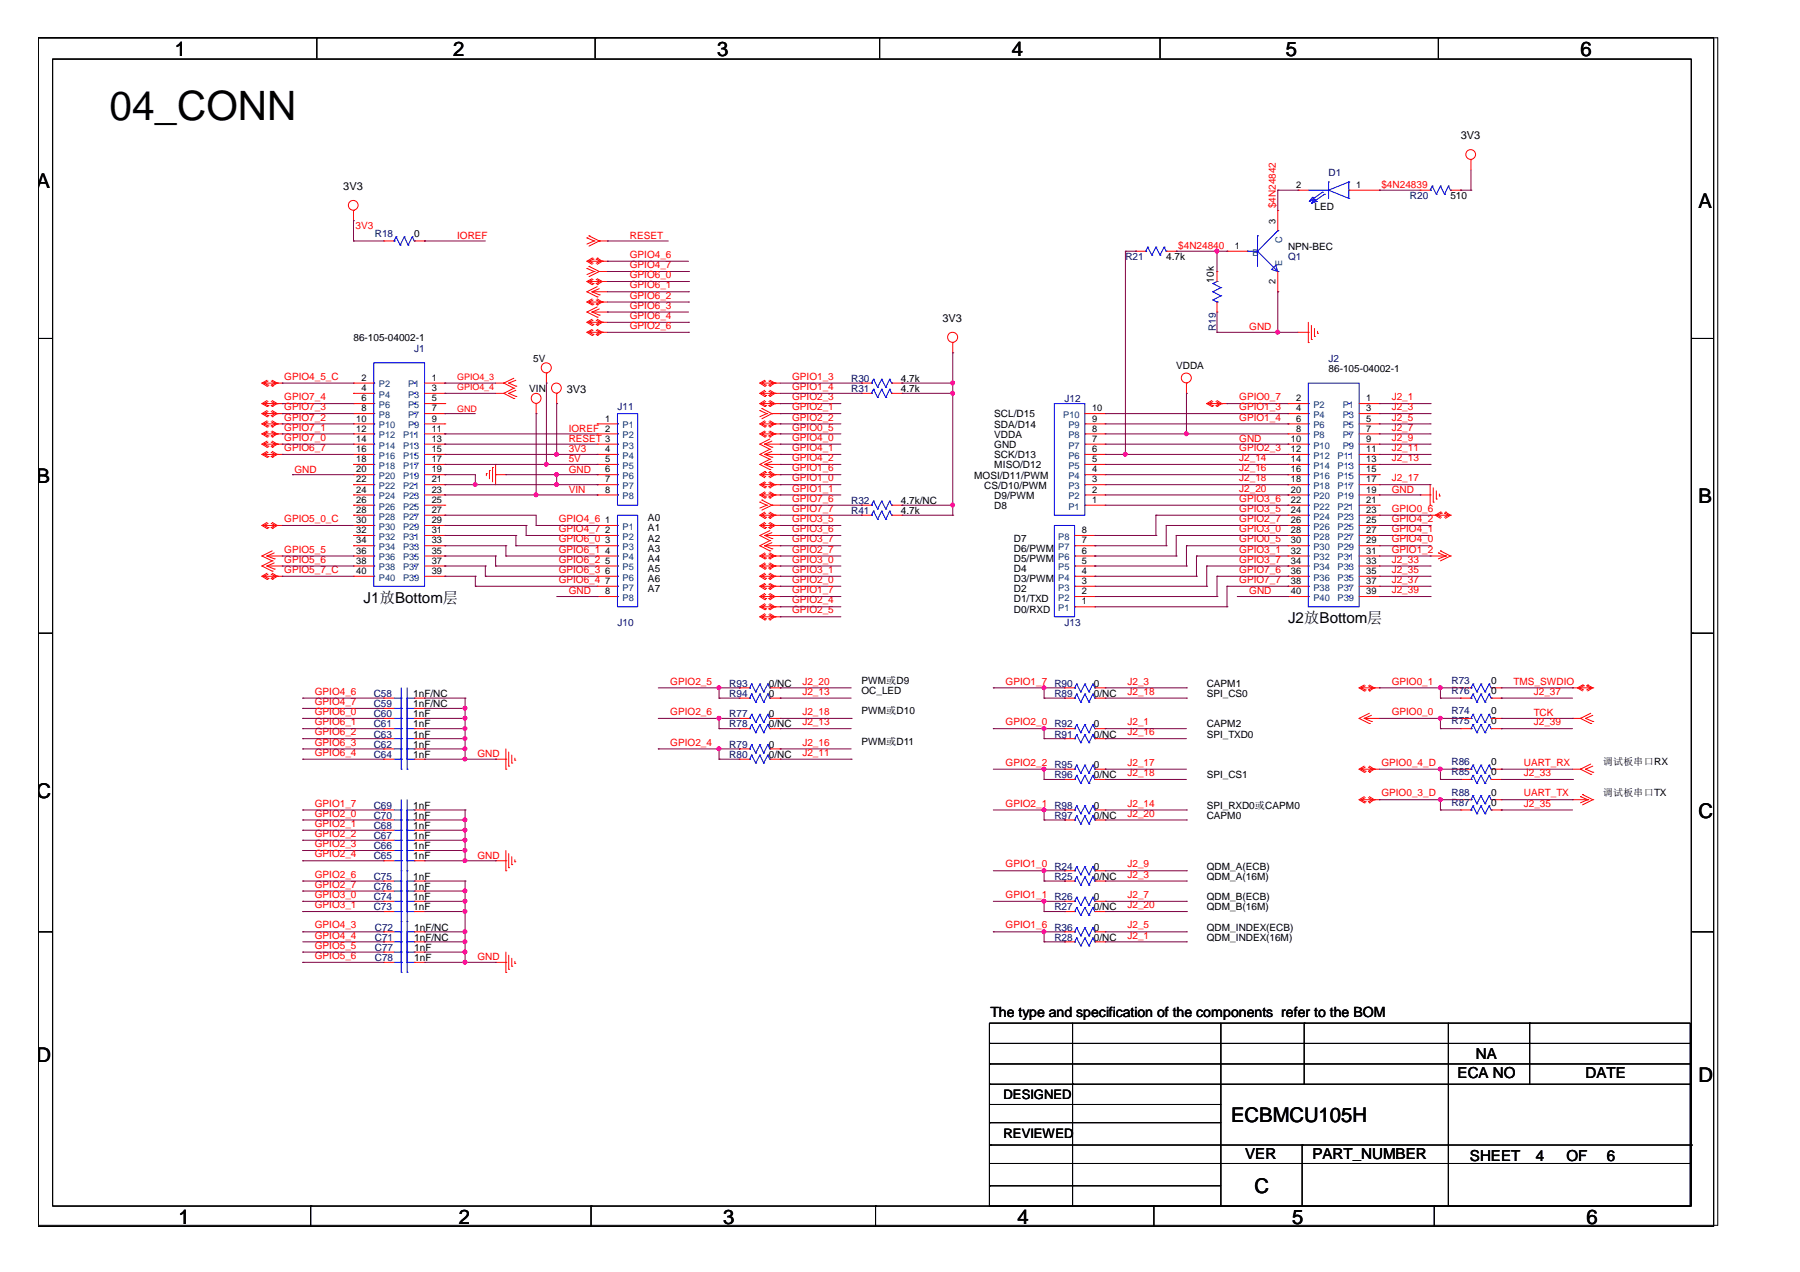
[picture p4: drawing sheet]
<svg xmlns="http://www.w3.org/2000/svg" width="297mm" height="210mm" viewBox="0 0 297 210" stroke-linecap="round" stroke-linejoin="round" font-family="sans-serif">
<defs><g id="words">
<text font-size="6.7" x="18.1" y="19.8">04_CONN</text>
<g font-size="3.3">
<text x="28.8" y="9.2">1</text>
<text x="74.8" y="9.2">2</text>
<text x="118.3" y="9.2">3</text>
<text x="167" y="9.2">4</text>
<text x="212.2" y="9.2">5</text>
<text x="260.8" y="9.2">6</text>
<text x="6" y="31">A</text>
<text x="280.3" y="34.4">A</text>
<text x="6" y="79.6">B</text>
<text x="280.3" y="83">B</text>
<text x="6" y="131.6">C</text>
<text x="280.3" y="135">C</text>
<text x="6" y="175.2">D</text>
<text x="280.3" y="178.6">D</text>
<text x="203.2" y="185.1">ECBMCU105H</text>
<text x="207" y="196.8">C</text>
<text x="29.5" y="202">1</text>
<text x="75.7" y="202">2</text>
<text x="119.3" y="202">3</text>
<text x="167.9" y="202">4</text>
<text x="213.2" y="202">5</text>
<text x="261.8" y="202">6</text>
</g>
<g font-size="2.5">
<text x="60" y="99.5">J1放Bottom层</text>
<text x="212.6" y="102.8">J2放Bottom层</text>
<text x="240.5" y="177.8">ECA NO</text>
<text x="243.5" y="174.8">NA</text>
<text x="261.7" y="177.8">DATE</text>
<text x="205.5" y="191.2">VER</text>
<text x="216.6" y="191.2">PART_NUMBER</text>
<text x="242.6" y="191.5">SHEET</text>
<text x="253.4" y="191.5">4</text>
<text x="258.5" y="191.5">OF</text>
<text x="265.2" y="191.5">6</text>
</g>
<text font-size="2.3" x="163.4" y="167.8">The type and specification of the components refer to the BOM</text>
<g font-size="2.2">
<text x="165.6" y="181.4">DESIGNED</text>
<text x="165.6" y="187.8">REVIEWED</text>
</g>
<g font-size="1.8">
<text x="241" y="23">3V3</text>
<text x="56.6" y="31.3">3V3</text>
<text x="155.5" y="53.1">3V3</text>
<text x="93.5" y="64.9">3V3</text>
</g>
<g font-size="1.7" fill="#000080">
<text x="219.2" y="29">D1</text>
<text x="232.7" y="32.9">R20</text>
<text x="61.8" y="39.1">R18</text>
<text x="185.7" y="42.9">R21</text>
<text x="212.6" y="42.9">Q1</text>
<text x="68.4" y="58">J1</text>
<text x="200.7" y="54.7" transform="rotate(-90 200.7 54.7)">R19</text>
<text x="219.2" y="59.7">J2</text>
<text x="140.5" y="63">R30</text>
<text x="140.5" y="64.7">R31</text>
<text x="101.9" y="67.6">J11</text>
<text x="175.7" y="66.4">J12</text>
<text x="140.5" y="83.2">R32</text>
<text x="140.5" y="84.9">R41</text>
<text x="101.9" y="103.3">J10</text>
<text x="175.7" y="103.3">J13</text>
<text x="120.4" y="113.3">R93</text>
<text x="174" y="113.3">R90</text>
<text x="239.5" y="112.8">R73</text>
<text x="61.7" y="118.4">C60</text>
<text x="61.7" y="115">C58</text>
<text x="61.7" y="116.7">C59</text>
<text x="120.4" y="118.4">R77</text>
<text x="120.4" y="115">R94</text>
<text x="174" y="115">R89</text>
<text x="239.5" y="114.5">R76</text>
<text x="239.5" y="119.5">R75</text>
<text x="239.5" y="117.9">R74</text>
<text x="61.7" y="120">C61</text>
<text x="61.7" y="121.7">C63</text>
<text x="61.7" y="125.1">C64</text>
<text x="61.7" y="123.4">C62</text>
<text x="120.4" y="123.4">R79</text>
<text x="120.4" y="125.1">R80</text>
<text x="120.4" y="120">R78</text>
<text x="174" y="121.7">R91</text>
<text x="174" y="120">R92</text>
<text x="174" y="128.4">R96</text>
<text x="174" y="126.8">R95</text>
<text x="239.5" y="126.3">R86</text>
<text x="239.5" y="131.3">R88</text>
<text x="239.5" y="127.9">R85</text>
<text x="61.7" y="136.8">C68</text>
<text x="61.7" y="133.4">C69</text>
<text x="61.7" y="135.1">C70</text>
<text x="174" y="133.4">R98</text>
<text x="174" y="135.1">R97</text>
<text x="239.5" y="132.9">R87</text>
<text x="61.7" y="140.1">C66</text>
<text x="61.7" y="141.8">C65</text>
<text x="61.7" y="138.5">C67</text>
<text x="174" y="143.5">R24</text>
<text x="61.7" y="145.2">C75</text>
<text x="61.7" y="148.5">C74</text>
<text x="61.7" y="146.9">C76</text>
<text x="174" y="145.2">R25</text>
<text x="174" y="148.5">R26</text>
<text x="61.7" y="150.2">C73</text>
<text x="61.8" y="155.3">C71</text>
<text x="61.8" y="153.6">C72</text>
<text x="174" y="155.3">R28</text>
<text x="174" y="153.6">R36</text>
<text x="174" y="150.2">R27</text>
<text x="61.8" y="156.9">C77</text>
<text x="61.8" y="158.6">C78</text>
</g>
<g font-size="1.7" fill="#f00">
<text x="210.5" y="34.4" transform="rotate(-90 210.5 34.4)">$4N24842</text>
<text x="228" y="31">$4N24839</text>
<text x="58.7" y="37.7">3V3</text>
<text x="75.4" y="39.4">IOREF</text>
<text x="103.9" y="39.4">RESET</text>
<text x="194.4" y="41.1">$4N24840</text>
<text x="103.9" y="44.3">GPIO4_7</text>
<text x="103.9" y="42.6">GPIO4_6</text>
<text x="103.9" y="47.6">GPIO6_1</text>
<text x="103.9" y="45.9">GPIO6_0</text>
<text x="103.9" y="52.6">GPIO6_4</text>
<text x="103.9" y="50.9">GPIO6_3</text>
<text x="103.9" y="49.3">GPIO6_2</text>
<text x="103.9" y="54.3">GPIO2_6</text>
<text x="206.2" y="54.5">GND</text>
<text x="46.9" y="62.7">GPIO4_5_C</text>
<text x="130.7" y="64.4">GPIO1_4</text>
<text x="130.7" y="62.7">GPIO1_3</text>
<text x="46.9" y="66.1">GPIO7_4</text>
<text x="46.9" y="67.7">GPIO7_3</text>
<text x="46.9" y="69.4">GPIO7_2</text>
<text x="46.9" y="71">GPIO7_1</text>
<text x="93.9" y="71.3">IOREF 2</text>
<text x="130.7" y="71">GPIO0_5</text>
<text x="130.7" y="66.1">GPIO2_3</text>
<text x="130.7" y="69.4">GPIO2_2</text>
<text x="130.7" y="67.7">GPIO2_1</text>
<text x="204.5" y="66.1">GPIO0_7</text>
<text x="204.5" y="67.7">GPIO1_3</text>
<text x="204.5" y="69.4">GPIO1_4</text>
<text x="229.7" y="66.1">J2_1</text>
<text x="229.7" y="71">J2_7</text>
<text x="229.7" y="69.4">J2_5</text>
<text x="229.7" y="67.7">J2_3</text>
<text x="46.9" y="74.4">GPIO6_7</text>
<text x="46.9" y="72.7">GPIO7_0</text>
<text x="48.6" y="78">GND</text>
<text x="93.9" y="74.6">3V3</text>
<text x="93.9" y="78">GND</text>
<text x="93.9" y="76.3">5V</text>
<text x="93.9" y="73">RESET 3</text>
<text x="130.7" y="74.4">GPIO4_1</text>
<text x="130.7" y="72.7">GPIO4_0</text>
<text x="130.7" y="76.1">GPIO4_2</text>
<text x="130.7" y="77.8">GPIO1_6</text>
<text x="204.5" y="74.4">GPIO2_3</text>
<text x="204.5" y="76.1">J2_14</text>
<text x="204.5" y="77.8">J2_16</text>
<text x="204.5" y="73">GND</text>
<text x="229.7" y="76.1">J2_13</text>
<text x="229.7" y="72.7">J2_9</text>
<text x="229.7" y="74.4">J2_11</text>
<text x="93.9" y="81.3">VIN</text>
<text x="130.7" y="81.1">GPIO1_1</text>
<text x="130.7" y="79.4">GPIO1_0</text>
<text x="130.7" y="82.8">GPIO7_6</text>
<text x="204.5" y="81.1">J2_20</text>
<text x="204.5" y="79.4">J2_18</text>
<text x="204.5" y="82.8">GPIO3_6</text>
<text x="229.7" y="81.3">GND</text>
<text x="229.7" y="79.4">J2_17</text>
<text x="46.9" y="86.2">GPIO5_0_C</text>
<text x="92.2" y="87.8">GPIO4_7</text>
<text x="92.2" y="86.2">GPIO4_6</text>
<text x="92.2" y="89.5">GPIO6_0</text>
<text x="130.7" y="84.5">GPIO7_7</text>
<text x="130.7" y="89.5">GPIO3_7</text>
<text x="130.7" y="87.8">GPIO3_6</text>
<text x="130.7" y="86.2">GPIO3_5</text>
<text x="204.5" y="89.5">GPIO0_5</text>
<text x="204.5" y="86.2">GPIO2_7</text>
<text x="204.5" y="87.8">GPIO3_0</text>
<text x="204.5" y="84.5">GPIO3_5</text>
<text x="229.7" y="87.8">GPIO4_1</text>
<text x="229.7" y="89.5">GPIO4_0</text>
<text x="229.7" y="86.2">GPIO4_2</text>
<text x="229.7" y="84.5">GPIO0_6</text>
<text x="46.9" y="94.5">GPIO5_7_C</text>
<text x="46.9" y="92.9">GPIO5_6</text>
<text x="46.9" y="91.2">GPIO5_5</text>
<text x="92.2" y="94.5">GPIO6_3</text>
<text x="92.2" y="92.9">GPIO6_2</text>
<text x="92.2" y="91.2">GPIO6_1</text>
<text x="130.7" y="91.2">GPIO2_7</text>
<text x="130.7" y="94.5">GPIO3_1</text>
<text x="130.7" y="92.9">GPIO3_0</text>
<text x="204.5" y="91.2">GPIO3_1</text>
<text x="204.5" y="94.5">GPIO7_6</text>
<text x="204.5" y="92.9">GPIO3_7</text>
<text x="229.7" y="94.5">J2_35</text>
<text x="229.7" y="91.2">GPIO1_2</text>
<text x="229.7" y="92.9">J2_33</text>
<text x="92.2" y="96.2">GPIO6_4</text>
<text x="93.9" y="98.1">GND</text>
<text x="130.7" y="96.2">GPIO2_0</text>
<text x="130.7" y="101.2">GPIO2_5</text>
<text x="130.7" y="99.6">GPIO2_4</text>
<text x="130.7" y="97.9">GPIO1_7</text>
<text x="204.5" y="96.2">GPIO7_7</text>
<text x="206.2" y="98.1">GND</text>
<text x="229.7" y="96.2">J2_37</text>
<text x="229.7" y="97.9">J2_39</text>
<text x="110.6" y="113">GPIO2_5</text>
<text x="132.4" y="113">J2_20</text>
<text x="165.9" y="113">GPIO1_7</text>
<text x="186.1" y="113">J2_3</text>
<text x="229.7" y="113">GPIO0_1</text>
<text x="249.8" y="113">TMS_SWDIO</text>
<text x="51.9" y="116.3">GPIO4_7</text>
<text x="51.9" y="114.7">GPIO4_6</text>
<text x="51.9" y="119.7">GPIO6_1</text>
<text x="51.9" y="118">GPIO6_0</text>
<text x="110.6" y="118">GPIO2_6</text>
<text x="132.4" y="119.7">J2_13</text>
<text x="132.4" y="114.7">J2_13</text>
<text x="132.4" y="118">J2_18</text>
<text x="165.9" y="119.7">GPIO2_0</text>
<text x="186.1" y="114.7">J2_18</text>
<text x="186.1" y="119.7">J2_1</text>
<text x="229.7" y="118">GPIO0_0</text>
<text x="253.1" y="118.2">TCK</text>
<text x="253.1" y="114.7">J2_37</text>
<text x="253.1" y="119.7">J2_39</text>
<text x="51.9" y="124.7">GPIO6_4</text>
<text x="51.9" y="123">GPIO6_3</text>
<text x="51.9" y="121.3">GPIO6_2</text>
<text x="78.8" y="124.9">GND</text>
<text x="110.6" y="123">GPIO2_4</text>
<text x="132.4" y="123">J2_16</text>
<text x="132.4" y="124.7">J2_11</text>
<text x="186.1" y="121.3">J2_16</text>
<text x="165.9" y="126.4">GPIO2_2</text>
<text x="186.1" y="128.1">J2_18</text>
<text x="186.1" y="126.4">J2_17</text>
<text x="228" y="131.4">GPIO0_3_D</text>
<text x="228" y="126.4">GPIO0_4_D</text>
<text x="251.5" y="131.4">UART_TX</text>
<text x="251.5" y="126.4">UART_RX</text>
<text x="251.5" y="128.1">J2_33</text>
<text x="51.9" y="136.5">GPIO2_1</text>
<text x="51.9" y="134.8">GPIO2_0</text>
<text x="51.9" y="133.1">GPIO1_7</text>
<text x="165.9" y="133.1">GPIO2_1</text>
<text x="186.1" y="134.8">J2_20</text>
<text x="186.1" y="133.1">J2_14</text>
<text x="251.5" y="133.1">J2_35</text>
<text x="51.9" y="139.8">GPIO2_3</text>
<text x="51.9" y="138.1">GPIO2_2</text>
<text x="51.9" y="141.5">GPIO2_4</text>
<text x="78.8" y="141.7">GND</text>
<text x="165.9" y="143.1">GPIO1_0</text>
<text x="186.1" y="143.1">J2_9</text>
<text x="51.9" y="146.5">GPIO2_7</text>
<text x="51.9" y="144.8">GPIO2_6</text>
<text x="51.9" y="149.9">GPIO3_1</text>
<text x="51.9" y="148.2">GPIO3_0</text>
<text x="165.9" y="148.2">GPIO1_1</text>
<text x="186.1" y="149.9">J2_20</text>
<text x="186.1" y="148.2">J2_7</text>
<text x="186.1" y="144.8">J2_3</text>
<text x="51.9" y="154.9">GPIO4_4</text>
<text x="51.9" y="153.2">GPIO4_3</text>
<text x="165.9" y="153.2">GPIO1_6</text>
<text x="186.1" y="154.9">J2_1</text>
<text x="186.1" y="153.2">J2_5</text>
<text x="51.9" y="158.3">GPIO5_6</text>
<text x="51.9" y="156.6">GPIO5_5</text>
<text x="78.8" y="158.5">GND</text>
</g>
<g font-size="1.7">
<text x="216.9" y="34.7">LED</text>
<text x="239.4" y="32.9">510</text>
<text x="68.4" y="39.1">0</text>
<text x="212.6" y="41.2">NPN-BEC</text>
<text x="192.4" y="42.9">4.7k</text>
<text x="200.3" y="46.6" transform="rotate(-90 200.3 46.6)">10k</text>
<text x="58.3" y="56.3">86-105-04002-1</text>
<text x="88" y="59.7">5V</text>
<text x="87.3" y="64.7">VIN</text>
<text x="148.7" y="63">4.7k</text>
<text x="148.7" y="64.7">4.7k</text>
<text x="194.1" y="60.8">VDDA</text>
<text x="219.2" y="61.4">86-105-04002-1</text>
<text x="164.1" y="68.9">SCL/D15</text>
<text x="164.1" y="70.6">SDA/D14</text>
<text x="164.1" y="72.3">VDDA</text>
<text x="164.1" y="73.9">GND</text>
<text x="164.1" y="75.6">SCK/D13</text>
<text x="164.1" y="77.3">MISO/D12</text>
<text x="148.7" y="83.2">4.7k/NC</text>
<text x="160.7" y="79">MOSI/D11/PWM</text>
<text x="162.4" y="80.7">CS/D10/PWM</text>
<text x="164.1" y="82.3">D9/PWM</text>
<text x="106.9" y="86">A0</text>
<text x="106.9" y="87.7">A1</text>
<text x="106.9" y="89.4">A2</text>
<text x="148.7" y="84.9">4.7k</text>
<text x="164.1" y="84">D8</text>
<text x="167.3" y="89.4">D7</text>
<text x="106.9" y="91">A3</text>
<text x="106.9" y="92.7">A4</text>
<text x="106.9" y="94.4">A5</text>
<text x="167.3" y="91">D6/PWM</text>
<text x="167.3" y="92.7">D5/PWM</text>
<text x="167.3" y="94.4">D4</text>
<text x="106.9" y="97.8">A7</text>
<text x="106.9" y="96.1">A6</text>
<text x="167.3" y="96.1">D3/PWM</text>
<text x="167.3" y="97.8">D2</text>
<text x="167.3" y="101.1">D0/RXD</text>
<text x="167.3" y="99.4">D1/TXD</text>
<text x="126.9" y="113.3">0/NC</text>
<text x="142.2" y="112.8">PWM或D9</text>
<text x="180.5" y="113.3">0</text>
<text x="199.1" y="113.3">CAPM1</text>
<text x="246.1" y="112.8">0</text>
<text x="68.2" y="118.4">1nF</text>
<text x="68.2" y="115">1nF/NC</text>
<text x="68.2" y="116.7">1nF/NC</text>
<text x="126.9" y="118.4">0</text>
<text x="126.9" y="115">0</text>
<text x="142.2" y="117.9">PWM或D10</text>
<text x="142.2" y="114.5">OC_LED</text>
<text x="180.5" y="115">0/NC</text>
<text x="199.1" y="115">SPI_CS0</text>
<text x="246.1" y="114.5">0</text>
<text x="246.1" y="119.5">0</text>
<text x="246.1" y="117.9">0</text>
<text x="68.2" y="120">1nF</text>
<text x="68.2" y="121.7">1nF</text>
<text x="68.2" y="125.1">1nF</text>
<text x="68.2" y="123.4">1nF</text>
<text x="126.9" y="123.4">0</text>
<text x="126.9" y="125.1">0/NC</text>
<text x="126.9" y="120">0/NC</text>
<text x="142.2" y="122.9">PWM或D11</text>
<text x="180.5" y="121.7">0/NC</text>
<text x="180.5" y="120">0</text>
<text x="199.1" y="121.7">SPI_TXD0</text>
<text x="199.1" y="120">CAPM2</text>
<text x="180.5" y="128.4">0/NC</text>
<text x="180.5" y="126.8">0</text>
<text x="199.1" y="128.4">SPI_CS1</text>
<text x="246.1" y="126.3">0</text>
<text x="246.1" y="131.3">0</text>
<text x="246.1" y="127.9">0</text>
<text x="264.5" y="126.3">调试板串口RX</text>
<text x="264.5" y="131.3">调试板串口TX</text>
<text x="68.2" y="136.8">1nF</text>
<text x="68.2" y="133.4">1nF</text>
<text x="68.2" y="135.1">1nF</text>
<text x="180.5" y="133.4">0</text>
<text x="180.5" y="135.1">0/NC</text>
<text x="199.1" y="133.4">SPI_RXD0或CAPM0</text>
<text x="199.1" y="135.1">CAPM0</text>
<text x="246.1" y="132.9">0</text>
<text x="68.2" y="140.1">1nF</text>
<text x="68.2" y="141.8">1nF</text>
<text x="68.2" y="138.5">1nF</text>
<text x="180.5" y="143.5">0</text>
<text x="199.1" y="143.5">QDM_A(ECB)</text>
<text x="68.2" y="145.2">1nF</text>
<text x="68.2" y="148.5">1nF</text>
<text x="68.2" y="146.9">1nF</text>
<text x="180.5" y="145.2">0/NC</text>
<text x="180.5" y="148.5">0</text>
<text x="199.1" y="145.2">QDM_A(16M)</text>
<text x="199.1" y="148.5">QDM_B(ECB)</text>
<text x="68.2" y="150.2">1nF</text>
<text x="68.4" y="155.3">1nF/NC</text>
<text x="68.4" y="153.6">1nF/NC</text>
<text x="180.5" y="155.3">0/NC</text>
<text x="180.5" y="153.6">0</text>
<text x="180.5" y="150.2">0/NC</text>
<text x="199.1" y="150.2">QDM_B(16M)</text>
<text x="199.1" y="153.6">QDM_INDEX(ECB)</text>
<text x="199.1" y="155.3">QDM_INDEX(16M)</text>
<text x="68.4" y="156.9">1nF</text>
<text x="68.4" y="158.6">1nF</text>
</g>
<g font-size="1.5">
<text x="213.9" y="31">2</text>
<text x="223.8" y="31">1</text>
<text x="203.8" y="41.1">1</text>
<text x="210.5" y="36.9" transform="rotate(-90 210.5 36.9)">3</text>
<text x="210.5" y="46.8" transform="rotate(-90 210.5 46.8)">2</text>
<text x="59.6" y="62.8">2</text>
<text x="59.6" y="64.5">4</text>
<text x="71.2" y="62.8">1</text>
<text x="71.2" y="64.5">3</text>
<text x="58.8" y="69.6">10</text>
<text x="58.8" y="71.2">12</text>
<text x="59.6" y="66.2">6</text>
<text x="59.6" y="67.9">8</text>
<text x="71.2" y="66.2">5</text>
<text x="71.2" y="67.9">7</text>
<text x="71.2" y="69.6">9</text>
<text x="71.2" y="71.2">11</text>
<text x="99.9" y="69.6">1</text>
<text x="180.2" y="71.2">8</text>
<text x="180.2" y="69.6">9</text>
<text x="180.2" y="67.9">10</text>
<text x="213.9" y="66.2">2</text>
<text x="213.9" y="67.9">4</text>
<text x="213.9" y="69.6">6</text>
<text x="213.9" y="71.2">8</text>
<text x="225.5" y="66.2">1</text>
<text x="225.5" y="67.9">3</text>
<text x="225.5" y="69.6">5</text>
<text x="225.5" y="71.2">7</text>
<text x="58.8" y="72.9">14</text>
<text x="58.8" y="74.6">16</text>
<text x="58.8" y="76.3">18</text>
<text x="58.8" y="77.9">20</text>
<text x="71.2" y="72.9">13</text>
<text x="71.2" y="74.6">15</text>
<text x="71.2" y="76.3">17</text>
<text x="71.2" y="77.9">19</text>
<text x="99.9" y="74.6">4</text>
<text x="99.9" y="76.3">5</text>
<text x="99.9" y="77.9">6</text>
<text x="180.2" y="77.9">4</text>
<text x="180.2" y="76.3">5</text>
<text x="180.2" y="74.6">6</text>
<text x="180.2" y="72.9">7</text>
<text x="213" y="72.9">10</text>
<text x="213" y="74.6">12</text>
<text x="213" y="76.3">14</text>
<text x="213" y="77.9">16</text>
<text x="225.5" y="72.9">9</text>
<text x="225.5" y="74.6">11</text>
<text x="225.5" y="76.3">13</text>
<text x="225.5" y="77.9">15</text>
<text x="58.8" y="79.6">22</text>
<text x="58.8" y="81.3">24</text>
<text x="58.8" y="83">26</text>
<text x="71.2" y="79.6">21</text>
<text x="71.2" y="81.3">23</text>
<text x="71.2" y="83">25</text>
<text x="99.9" y="79.6">7</text>
<text x="99.9" y="81.3">8</text>
<text x="180.2" y="83">1</text>
<text x="180.2" y="81.3">2</text>
<text x="180.2" y="79.6">3</text>
<text x="213" y="79.6">18</text>
<text x="213" y="81.3">20</text>
<text x="213" y="83">22</text>
<text x="225.5" y="79.6">17</text>
<text x="225.5" y="81.3">19</text>
<text x="225.5" y="83">21</text>
<text x="58.8" y="84.6">28</text>
<text x="58.8" y="86.3">30</text>
<text x="58.8" y="88">32</text>
<text x="58.8" y="89.7">34</text>
<text x="71.2" y="84.6">27</text>
<text x="71.2" y="86.3">29</text>
<text x="71.2" y="88">31</text>
<text x="71.2" y="89.7">33</text>
<text x="99.9" y="86.3">1</text>
<text x="99.9" y="88">2</text>
<text x="99.9" y="89.7">3</text>
<text x="178.5" y="89.7">7</text>
<text x="178.5" y="88">8</text>
<text x="213" y="84.6">24</text>
<text x="213" y="86.3">26</text>
<text x="213" y="88">28</text>
<text x="213" y="89.7">30</text>
<text x="225.5" y="84.6">23</text>
<text x="225.5" y="86.3">25</text>
<text x="225.5" y="88">27</text>
<text x="225.5" y="89.7">29</text>
<text x="58.8" y="91.4">36</text>
<text x="58.8" y="93">38</text>
<text x="58.8" y="94.7">40</text>
<text x="71.2" y="91.4">35</text>
<text x="71.2" y="93">37</text>
<text x="71.2" y="94.7">39</text>
<text x="99.9" y="91.4">4</text>
<text x="99.9" y="93">5</text>
<text x="99.9" y="94.7">6</text>
<text x="178.5" y="94.7">4</text>
<text x="178.5" y="93">5</text>
<text x="178.5" y="91.4">6</text>
<text x="213" y="91.4">32</text>
<text x="213" y="93">34</text>
<text x="213" y="94.7">36</text>
<text x="225.5" y="91.4">31</text>
<text x="225.5" y="93">33</text>
<text x="225.5" y="94.7">35</text>
<text x="99.9" y="96.4">7</text>
<text x="99.9" y="98.1">8</text>
<text x="178.5" y="99.8">1</text>
<text x="178.5" y="98.1">2</text>
<text x="178.5" y="96.4">3</text>
<text x="213" y="96.4">38</text>
<text x="213" y="98.1">40</text>
<text x="225.5" y="96.4">37</text>
<text x="225.5" y="98.1">39</text>
</g>
<g font-size="1.5" fill="#004080">
<text x="211.6" y="40" transform="rotate(-90 211.6 40)">C</text>
<text x="206.7" y="42.2">B</text>
<text x="211.6" y="44" transform="rotate(-90 211.6 44)">E</text>
<text x="62.5" y="63.9">P2</text>
<text x="62.5" y="65.6">P4</text>
<text x="67.4" y="63.9">P1</text>
<text x="67.4" y="65.6">P3</text>
<text x="62.5" y="67.3">P6</text>
<text x="62.5" y="69">P8</text>
<text x="62.5" y="70.7">P10</text>
<text x="67.4" y="67.3">P5</text>
<text x="67.4" y="69">P7</text>
<text x="67.4" y="70.7">P9</text>
<text x="102.7" y="70.7">P1</text>
<text x="175.5" y="69">P10</text>
<text x="176.3" y="70.7">P9</text>
<text x="216.7" y="67.3">P2</text>
<text x="216.7" y="69">P4</text>
<text x="216.7" y="70.7">P6</text>
<text x="221.6" y="67.3">P1</text>
<text x="221.6" y="69">P3</text>
<text x="221.6" y="70.7">P5</text>
<text x="62.5" y="72.3">P12</text>
<text x="62.5" y="74">P14</text>
<text x="62.5" y="75.7">P16</text>
<text x="62.5" y="77.4">P18</text>
<text x="66.5" y="72.3">P11</text>
<text x="66.5" y="74">P13</text>
<text x="66.5" y="75.7">P15</text>
<text x="66.5" y="77.4">P17</text>
<text x="102.7" y="72.3">P2</text>
<text x="102.7" y="74">P3</text>
<text x="102.7" y="75.7">P4</text>
<text x="102.7" y="77.4">P5</text>
<text x="176.3" y="77.4">P5</text>
<text x="176.3" y="75.7">P6</text>
<text x="176.3" y="74">P7</text>
<text x="176.3" y="72.3">P8</text>
<text x="216.7" y="72.3">P8</text>
<text x="216.7" y="74">P10</text>
<text x="216.7" y="75.7">P12</text>
<text x="216.7" y="77.4">P14</text>
<text x="220.7" y="75.7">P11</text>
<text x="220.7" y="77.4">P13</text>
<text x="221.6" y="72.3">P7</text>
<text x="221.6" y="74">P9</text>
<text x="62.5" y="79.1">P20</text>
<text x="62.5" y="80.7">P22</text>
<text x="62.5" y="82.4">P24</text>
<text x="66.5" y="79.1">P19</text>
<text x="66.5" y="80.7">P21</text>
<text x="66.5" y="82.4">P23</text>
<text x="102.7" y="79.1">P6</text>
<text x="102.7" y="80.7">P7</text>
<text x="102.7" y="82.4">P8</text>
<text x="176.3" y="82.4">P2</text>
<text x="176.3" y="80.7">P3</text>
<text x="176.3" y="79.1">P4</text>
<text x="216.7" y="79.1">P16</text>
<text x="216.7" y="80.7">P18</text>
<text x="216.7" y="82.4">P20</text>
<text x="220.7" y="79.1">P15</text>
<text x="220.7" y="80.7">P17</text>
<text x="220.7" y="82.4">P19</text>
<text x="62.5" y="84.1">P26</text>
<text x="62.5" y="85.7">P28</text>
<text x="62.5" y="87.4">P30</text>
<text x="62.5" y="89.1">P32</text>
<text x="66.5" y="84.1">P25</text>
<text x="66.5" y="85.7">P27</text>
<text x="66.5" y="87.4">P29</text>
<text x="66.5" y="89.1">P31</text>
<text x="102.7" y="87.4">P1</text>
<text x="102.7" y="89.1">P2</text>
<text x="174.6" y="89.1">P8</text>
<text x="176.3" y="84.1">P1</text>
<text x="216.7" y="84.1">P22</text>
<text x="216.7" y="85.7">P24</text>
<text x="216.7" y="87.4">P26</text>
<text x="216.7" y="89.1">P28</text>
<text x="220.7" y="84.1">P21</text>
<text x="220.7" y="85.7">P23</text>
<text x="220.7" y="87.4">P25</text>
<text x="220.7" y="89.1">P27</text>
<text x="62.5" y="90.8">P34</text>
<text x="62.5" y="92.5">P36</text>
<text x="62.5" y="94.1">P38</text>
<text x="62.5" y="95.8">P40</text>
<text x="66.5" y="90.8">P33</text>
<text x="66.5" y="92.5">P35</text>
<text x="66.5" y="94.1">P37</text>
<text x="66.5" y="95.8">P39</text>
<text x="102.7" y="90.8">P3</text>
<text x="102.7" y="92.5">P4</text>
<text x="102.7" y="94.1">P5</text>
<text x="102.7" y="95.8">P6</text>
<text x="174.6" y="95.8">P4</text>
<text x="174.6" y="94.1">P5</text>
<text x="174.6" y="92.5">P6</text>
<text x="174.6" y="90.8">P7</text>
<text x="216.7" y="90.8">P30</text>
<text x="216.7" y="92.5">P32</text>
<text x="216.7" y="94.1">P34</text>
<text x="216.7" y="95.8">P36</text>
<text x="220.7" y="90.8">P29</text>
<text x="220.7" y="92.5">P31</text>
<text x="220.7" y="94.1">P33</text>
<text x="220.7" y="95.8">P35</text>
<text x="102.7" y="97.5">P7</text>
<text x="102.7" y="99.2">P8</text>
<text x="174.6" y="100.9">P1</text>
<text x="174.6" y="99.2">P2</text>
<text x="174.6" y="97.5">P3</text>
<text x="216.7" y="97.5">P38</text>
<text x="216.7" y="99.2">P40</text>
<text x="220.7" y="97.5">P37</text>
<text x="220.7" y="99.2">P39</text>
</g>
<g font-size="1.5" fill="#f00">
<text x="75.4" y="64.4">GPIO4_4</text>
<text x="75.4" y="62.7">GPIO4_3</text>
<text x="75.4" y="67.9">GND</text>
</g>
</g></defs>
<g fill="none" stroke="#000" stroke-width=".17">
<path d="M6.3 6.2h276.5v196.2h-276.5M6.3 6.2h277.2v196h-277.2zM8.7 9.8h270.4v189.2h-270.4zM52.3 6.2h.1M52.3 6.2v3.4M98.2 6.2h.1M98.2 6.2v3.4M145.2 6.2h.1M145.2 6.2v3.4M191.4 6.2h.1M191.4 6.2v3.4M237.4 6.2h.1"/>
<path d="M237.4 6.2v3.4M6.3 55.9h2.4M279.3 55.9h.1M279.3 55.9h3.3M6.3 104.5h2.4M279.3 104.5h.1M279.3 104.5h3.3M6.3 153.8h2.2M8.5 153.8h.1M279.3 153.8h3.3M282.6 153.8h.1M163.3 168.8h115.6v30.2h-115.6z"/>
<path d="M163.3 172.2h.1M163.3 178.9h.1M163.3 175.6h.1M163.3 172.2h115.6M163.3 178.9h115.6M163.3 175.6h115.6M177 178.9h.1M177 168.8v30.2M201.5 168.8v30.2M215.2 168.8h.1M215.2 168.8v10.1M239 168.8v30.2"/>
<path d="M252.4 168.8h.1M252.4 168.8v10.1M51.3 199h.1M51.3 199v3.4M97.5 199h.1M97.5 199v3.4M144.5 199h.1M144.5 199v3.4M163.3 195.7h.1M163.3 182.3h.1M163.3 185.3h.1M163.3 195.7h38.2"/>
<path d="M163.3 182.3h38.2M163.3 185.3h38.2M163.4 192h.1M163.4 188.9h.1M163.4 192h115.5M163.4 188.9h115.9M190.4 199h.1M190.4 199v3.4M201.5 199h.1M214.9 188.9h.1M214.9 188.9v10.1M236.7 199h.1"/>
<path d="M236.7 199v3.4M239 199h.1"/>
</g>
<g fill="none" stroke="#f00" stroke-width=".17">
<path d="M58.3 34.7h.1M58.3 34.7v1.7M63.3 39.8h.1M63.3 39.8h1.7M68.4 39.8h1.7M70.1 39.8h.1M96.9 39.3h.1M96.9 39.3l1.1 .5M97.2 38.9h.1M97.2 38.9l1.7 .9M98 39.8h.1M98 39.8l-1.1 .5"/>
<path d="M98.9 39.8h.1M98.9 39.8h1.3M98.9 39.8l-1.7 .8M210.9 34.7h.1M210.9 34.7v3.4M214.2 31.4h.1M214.2 31.4h1.7M222.6 31.4h5M227.6 31.4h.1M234.4 31.4h.1M234.4 31.4h1.6M239.4 31.4h1.6"/>
<path d="M241 31.4h.1M242.7 26.3h.1M242.7 26.3v1.7M96.9 48.1h.1M96.9 54.8h.1M96.9 46.5h.1M96.9 43.1h.1M96.9 53.2h.1M96.9 44.3h.1M96.9 49.8h.1M96.9 51.5h.1M96.9 48.1l1.7 .9"/>
<path d="M96.9 54.8l.8 .5M96.9 46.5l.8 .5M96.9 43.1l.8 .5M96.9 53.2l.8 .5M96.9 44.3l1.1 .5M96.9 49.8l.8 .5M96.9 51.5l1.7 .8M97.2 54.8h.1M97.2 46.5h.1M97.2 43.1h.1M97.2 53.2h.1M97.2 44h.1"/>
<path d="M97.2 49.8h.1M97.2 54.8h1.9M97.2 54.8l.7 .4M97.2 46.5h1.9M97.2 46.5l.7 .3M97.2 43.1h1.9M97.2 43.1l.7 .3M97.2 53.2h1.9M97.2 53.2l.7 .3M97.2 44l1.7 .8M97.2 49.8h1.9M97.2 49.8l.7 .4"/>
<path d="M97.7 48.1h.1M97.7 55.3h.1M97.7 47h.1M97.7 42.6h.1M97.7 53.7h.1M97.7 50.3h.1M97.7 51.5h.1M97.7 48.1h2.5M97.7 48.1l1.2 .6M97.7 54.4l-.8 .4M97.7 46l-.8 .5M97.7 42.6l-.8 .5"/>
<path d="M97.7 52.7l-.8 .5M97.7 49.3l-.8 .5M97.7 51.5h2.5M97.7 51.5l1.2 .5M97.9 55.2h.1M97.9 46.8h.1M97.9 42.8h.1M97.9 53.5h.1M97.9 50.2h.1M97.9 54.5l-.7 .3M97.9 46.1l-.7 .4M97.9 42.8l-.7 .3"/>
<path d="M97.9 52.8l-.7 .4M97.9 49.5l-.7 .3M98 44.8h.1M98 44.8l-1.1 .5M98.4 55.2h.1M98.4 46.8h.1M98.4 42.8h.1M98.4 53.5h.1M98.4 50.2h.1M98.4 54.5l.7 .3M98.4 46.1l.7 .4M98.4 42.8l.7 .3"/>
<path d="M98.4 52.8l.7 .4M98.4 49.5l.7 .3M98.6 49h.1M98.6 55.3h.1M98.6 47h.1M98.6 42.6h.1M98.6 53.7h.1M98.6 50.3h.1M98.6 52.3h.1M98.6 47.3l-1.7 .8M98.6 54.4l.8 .4M98.6 46l.8 .5"/>
<path d="M98.6 42.6l.8 .5M98.6 52.7l.8 .5M98.6 49.3l.8 .5M98.6 50.6l-1.7 .9M98.9 48.7h.1M98.9 44.8h.1M98.9 52h.1M98.9 47.6l-1.2 .5M98.9 44.8h1.3M98.9 44.8l-1.7 .8M98.9 51l-1.2 .5M99.1 54.8h.1"/>
<path d="M99.1 46.5h.1M99.1 43.1h.1M99.1 53.2h.1M99.1 49.8h.1M99.1 54.8l-.7 .4M99.1 46.5l-.7 .3M99.1 43.1l-.7 .3M99.1 53.2l-.7 .3M99.1 49.8l-.7 .4M99.4 54.8h.1M99.4 46.5h.1M99.4 43.1h.1"/>
<path d="M99.4 53.2h.1M99.4 49.8h.1M99.4 54.8h.8M99.4 54.8l-.8 .5M99.4 46.5h.8M99.4 46.5l-.8 .5M99.4 43.1h.8M99.4 43.1l-.8 .5M99.4 53.2h.8M99.4 53.2l-.8 .5M99.4 49.8h.8M99.4 49.8l-.8 .5"/>
<path d="M157.2 56.5h.1M157.2 56.5v1.7M187.4 41.5h.1M187.4 41.5h1.7M192.4 41.5h1.7M194.1 41.5h.1M200.8 51.5h.1M200.8 44.8h.1M200.8 44.8v1.7M200.8 49.8v1.7M202.5 41.5h.1M202.5 41.5h3.3"/>
<path d="M210.9 48.1h.1M210.9 44.8v3.3M214.2 54.8h1.7M215.9 56.5h.1M215.9 54.8h.1M215.9 53.2v3.3M216.4 56h.1M216.4 53.7v2.3M216.9 55.5h.1M216.9 54.2v1.3M217.4 55h.1M217.4 54.7v.3"/>
<path d="M43.2 69.9h.1M43.2 66.6h.1M43.2 71.6h.1M43.2 73.3h.1M43.2 63.2h.1M43.2 75h.1M43.2 68.3h.1M43.2 69.9l.9 .6M43.2 66.6l.9 .5M43.2 71.6l.9 .5M43.2 73.3l.9 .5M43.2 63.2l.9 .5"/>
<path d="M43.2 75l.9 .5M43.2 68.3l.9 .5M43.6 69.9h.1M43.6 66.6h.1M43.6 71.6h.1M43.6 73.3h.1M43.6 63.2h.1M43.6 75h.1M43.6 68.3h.1M43.6 69.9h1.8M43.6 69.9l.6 .4M43.6 73.3h1.8"/>
<path d="M43.6 66.6h1.8M43.6 66.6l.6 .3M43.6 71.6h1.8M43.6 71.6l.6 .3M43.6 73.3l.6 .3M43.6 63.2h1.8M43.6 75h1.8M43.6 63.2l.6 .4M43.6 68.3h1.8M43.6 75l.6 .3M43.6 68.3l.6 .3M44.1 70.5h.1"/>
<path d="M44.1 67.1h.1M44.1 72.1h.1M44.1 73.8h.1M44.1 63.7h.1M44.1 75.5h.1M44.1 68.8h.1M44.1 69.4l-.9 .5M44.1 66.1l-.9 .5M44.1 71.1l-.9 .5M44.1 72.8l-.9 .5M44.1 62.8l-.9 .4M44.1 74.5l-.9 .5"/>
<path d="M44.1 67.7l-.9 .6M44.2 70.3h.1M44.2 66.9h.1M44.2 71.9h.1M44.2 73.6h.1M44.2 63.6h.1M44.2 75.3h.1M44.2 68.6h.1M44.2 69.6l-.6 .3M44.2 66.3l-.6 .3M44.2 71.3l-.6 .3M44.2 73l-.6 .3"/>
<path d="M44.2 62.9l-.6 .3M44.2 74.6l-.6 .4M44.2 67.9l-.6 .4M44.7 70.3h.1M44.7 66.9h.1M44.7 71.9h.1M44.7 73.6h.1M44.7 63.6h.1M44.7 75.3h.1M44.7 68.6h.1M44.7 69.6l.7 .3M44.7 66.3l.7 .3"/>
<path d="M44.7 71.3l.7 .3M44.7 73l.7 .3M44.7 62.9l.7 .3M44.7 74.6l.7 .4M44.7 67.9l.7 .4M44.9 70.5h.1M44.9 67.1h.1M44.9 72.1h.1M44.9 73.8h.1M44.9 63.7h.1M44.9 75.5h.1M44.9 68.8h.1"/>
<path d="M44.9 69.4l.9 .5M44.9 66.1l.9 .5M44.9 71.1l.9 .5M44.9 72.8l.9 .5M44.9 62.8l.9 .4M44.9 74.5l.9 .5M44.9 67.7l.9 .6M45.4 69.9h.1M45.4 66.6h.1M45.4 71.6h.1M45.4 73.3h.1M45.4 63.2h.1"/>
<path d="M45.4 75h.1M45.4 68.3h.1M45.4 69.9l-.7 .4M45.4 66.6l-.7 .3M45.4 71.6l-.7 .3M45.4 73.3l-.7 .3M45.4 63.2l-.7 .4M45.4 75l-.7 .3M45.4 68.3l-.7 .3M45.8 69.9h.1M45.8 66.6h.1M45.8 71.6h.1"/>
<path d="M45.8 73.3h.1M45.8 63.2h.1M45.8 75h.1M45.8 68.3h.1M45.8 69.9h.8M45.8 69.9l-.9 .6M45.8 73.3h.8M45.8 66.6h.8M45.8 66.6l-.9 .5M45.8 71.6h.8M45.8 71.6l-.9 .5M45.8 73.3l-.9 .5"/>
<path d="M45.8 63.2h.8M45.8 75h.8M45.8 63.2l-.9 .5M45.8 68.3h.8M45.8 75l-.9 .5M45.8 68.3l-.9 .5M58.3 63.2h.1M58.3 64.9h.1M58.3 66.6h.1M58.3 68.3h.1M58.3 69.9h.1M58.3 71.6h.1"/>
<path d="M58.3 73.3h.1M58.3 75h.1M58.3 76.6h.1M58.3 78.3h.1M58.3 80h.1M58.3 69.9h3.4M58.3 73.3h3.4M58.3 66.6h3.4M58.3 71.6h3.4M58.3 64.9h3.4M58.3 78.3h3.4M58.3 63.2h3.4"/>
<path d="M58.3 80h3.4M58.3 75h3.4M58.3 68.3h3.4M58.3 76.6h3.4M70.1 69.9h3.3M70.1 73.3h3.3M70.1 66.6h3.3M70.1 71.6h3.3M70.1 64.9h3.3M70.1 78.3h3.3M70.1 63.2h3.3M70.1 80h3.3"/>
<path d="M70.1 75h3.3M70.1 68.3h3.3M70.1 76.6h3.3M73.4 63.2h.1M73.4 64.9h.1M73.4 66.6h.1M73.4 68.3h.1M73.4 69.9h.1M73.4 71.6h.1M73.4 73.3h.1M73.4 75h.1M73.4 76.6h.1"/>
<path d="M73.4 78.3h.1M73.4 80h.1M80.3 78.2h.1M80.3 78.2v.3M80.8 77.7h.1M80.8 77.7v1.3M81.3 77.1h.1M81.3 77.1v2.4M81.8 76.6h.1M81.8 78.3h.1M81.8 64.9h1.3M81.8 78.3h1.7"/>
<path d="M81.8 63.2h1.3M81.8 76.6v3.4M83.1 63.2h.1M83.1 64.9h.1M83.1 63.2l1.7 .9M83.1 64.9l1.7 .9M83.9 63.2h.1M83.9 64.9h.1M83.9 63.2l1.2 .5M83.9 64.9l1.2 .5M84.8 64.1h.1M84.8 65.8h.1"/>
<path d="M84.8 62.4l-1.7 .8M84.8 64.1l-1.7 .8M85.1 63.7h.1M85.1 65.4h.1M85.1 62.8l-1.2 .4M85.1 64.4l-1.2 .5M88.5 66.6h.1M88.5 66.6v1.7M90.2 61.6h.1M90.2 61.6v1.6M91.9 64.9h.1M91.9 64.9v1.7"/>
<path d="M98.6 69.9h.1M98.6 71.6h.1M98.6 73.3h.1M98.6 75h.1M98.6 76.6h.1M98.6 78.3h.1M98.6 80h.1M98.6 69.9h3.3M98.6 73.3h3.3M98.6 71.6h3.3M98.6 78.3h3.3M98.6 80h3.3"/>
<path d="M98.6 75h3.3M98.6 76.6h3.3M125.4 69.9h.1M125.4 73.3h.1M125.4 64.9h.1M125.4 78.3h.1M125.4 80h.1M125.4 75h.1M125.4 63.2h.1M125.4 71.6h.1M125.4 67.7h.1M125.4 76.6h.1"/>
<path d="M125.4 66.6h.1M125.4 69.9l.8 .6M125.4 73.3l1.6 .8M125.4 64.9l.8 .5M125.4 78.3l.8 .5M125.4 80l.8 .5M125.4 75l1.6 .8M125.4 63.2l.8 .5M125.4 71.6l.8 .5M125.4 67.7l1.1 .6M125.4 76.6l1.6 .9M125.4 66.6l.8 .5"/>
<path d="M125.7 69.9h.1M125.7 64.9h.1M125.7 78.3h.1M125.7 80h.1M125.7 63.2h.1M125.7 71.6h.1M125.7 67.4h.1M125.7 66.6h.1M125.7 69.9h1.9M125.7 69.9l.7 .4M125.7 66.6h1.9M125.7 71.6h1.9"/>
<path d="M125.7 64.9h1.9M125.7 64.9l.7 .3M125.7 78.3h1.9M125.7 78.3l.7 .4M125.7 63.2h1.9M125.7 80h1.9M125.7 80l.7 .3M125.7 63.2l.7 .4M125.7 71.6l.7 .3M125.7 67.4l1.7 .9M125.7 66.6l.7 .3M126.2 70.5h.1"/>
<path d="M126.2 73.3h.1M126.2 65.4h.1M126.2 77.8h.1M126.2 75h.1M126.2 63.7h.1M126.2 72.1h.1M126.2 76.6h.1M126.2 67.1h.1M126.2 69.4l-.8 .5M126.2 73.3h2.5M126.2 73.3l1.2 .5M126.2 64.4l-.8 .5"/>
<path d="M126.2 77.8l-.8 .5M126.2 79.5l-.8 .5M126.2 75h2.5M126.2 75l1.2 .5M126.2 62.8l-.8 .4M126.2 71.1l-.8 .5M126.2 76.6h2.5M126.2 76.6l1.2 .5M126.2 66.1l-.8 .5M126.4 70.3h.1M126.4 65.2h.1M126.4 78h.1"/>
<path d="M126.4 63.6h.1M126.4 71.9h.1M126.4 66.9h.1M126.4 69.6l-.7 .3M126.4 64.6l-.7 .3M126.4 78l-.7 .3M126.4 79.6l-.7 .4M126.4 62.9l-.7 .3M126.4 71.3l-.7 .3M126.4 66.3l-.7 .3M126.5 68.3h.1M126.5 68.3l-1.1 .5"/>
<path d="M126.9 70.3h.1M126.9 65.2h.1M126.9 78h.1M126.9 63.6h.1M126.9 71.9h.1M126.9 66.9h.1M126.9 69.6l.7 .3M126.9 64.6l.7 .3M126.9 78l.7 .3M126.9 79.6l.7 .4M126.9 62.9l.7 .3M126.9 71.3l.7 .3"/>
<path d="M126.9 66.3l.7 .3M127 70.5h.1M127 74.1h.1M127 65.4h.1M127 77.8h.1M127 75.8h.1M127 63.7h.1M127 72.1h.1M127 77.5h.1M127 67.1h.1M127 69.4l.9 .5M127 72.4l-1.6 .9"/>
<path d="M127 64.4l.9 .5M127 77.8l.9 .5M127 79.5l.9 .5M127 74.1l-1.6 .9M127 62.8l.9 .4M127 71.1l.9 .5M127 75.8l-1.6 .8M127 66.1l.9 .5M127.4 73.8h.1M127.4 75.5h.1M127.4 68.3h.1M127.4 77.1h.1"/>
<path d="M127.4 72.8l-1.2 .5M127.4 74.5l-1.2 .5M127.4 68.3h1.3M127.4 68.3l-1.7 .8M127.4 76.1l-1.2 .5M127.6 69.9h.1M127.6 64.9h.1M127.6 78.3h.1M127.6 80h.1M127.6 63.2h.1M127.6 71.6h.1M127.6 66.6h.1"/>
<path d="M127.6 69.9l-.7 .4M127.6 64.9l-.7 .3M127.6 78.3l-.7 .4M127.6 80l-.7 .3M127.6 63.2l-.7 .4M127.6 71.6l-.7 .3M127.6 66.6l-.7 .3M127.9 69.9h.1M127.9 64.9h.1M127.9 78.3h.1M127.9 80h.1M127.9 63.2h.1"/>
<path d="M127.9 71.6h.1M127.9 66.6h.1M127.9 69.9h.8M127.9 69.9l-.9 .6M127.9 66.6h.8M127.9 71.6h.8M127.9 64.9h.8M127.9 64.9l-.9 .5M127.9 78.3h.8M127.9 78.3l-.9 .5M127.9 63.2h.8M127.9 80h.8"/>
<path d="M127.9 80l-.9 .5M127.9 63.2l-.9 .5M127.9 71.6l-.9 .5M127.9 66.6l-.9 .5M142.2 63.2h.1M142.2 64.9h.1M142.2 64.9h1.6M142.2 63.2h1.6M147.2 64.9h1.6M147.2 63.2h1.6M148.8 63.2h.1M148.8 64.9h.1"/>
<path d="M179 69.9h3.4M179 73.3h3.4M179 71.6h3.4M179 78.3h3.4M179 80h3.4M179 75h3.4M179 68.3h3.4M179 76.6h3.4M182.4 80h.1M182.4 78.3h.1M182.4 76.6h.1M182.4 75h.1"/>
<path d="M182.4 73.3h.1M182.4 71.6h.1M182.4 69.9h.1M182.4 68.3h.1M195.8 63.2h.1M195.8 63.2v1.7M199.1 66.6h.1M199.1 66.6l.9 .5M199.5 66.6h.1M199.5 66.6h1.8M199.5 66.6l.7 .3M200 67.1h.1"/>
<path d="M200 66.1l-.9 .5M200.2 66.9h.1M200.2 66.3l-.7 .3M200.7 66.9h.1M200.7 66.3l.6 .3M200.8 67.1h.1M200.8 66.1l.8 .5M201.3 66.6h.1M201.3 66.6l-.6 .3M201.6 66.6h.1M201.6 66.6h.9M201.6 66.6l-.8 .5"/>
<path d="M212.6 66.6h.1M212.6 68.3h.1M212.6 69.9h.1M212.6 71.6h.1M212.6 73.3h.1M212.6 75h.1M212.6 76.6h.1M212.6 78.3h.1M212.6 80h.1M212.6 69.9h3.3M212.6 73.3h3.3M212.6 66.6h3.3"/>
<path d="M212.6 71.6h3.3M212.6 78.3h3.3M212.6 80h3.3M212.6 75h3.3M212.6 68.3h3.3M212.6 76.6h3.3M224.3 69.9h3.3M224.3 73.3h3.3M224.3 66.6h3.3M224.3 71.6h3.3M224.3 78.3h3.3M224.3 80h3.3"/>
<path d="M224.3 75h3.3M224.3 68.3h3.3M224.3 76.6h3.3M227.6 66.6h.1M227.6 68.3h.1M227.6 69.9h.1M227.6 71.6h.1M227.6 73.3h.1M227.6 75h.1M227.6 76.6h.1M227.6 78.3h.1M227.6 80h.1"/>
<path d="M236 80v3.4M43.2 93.4h.1M43.2 91.8h.1M43.2 86.7h.1M43.2 95.1h.1M43.2 93.4l1.7 .8M43.2 91.8l1.7 .8M43.2 86.7l.9 .5M43.2 95.1l.9 .5M43.6 86.7h.1M43.6 95.1h.1M43.6 95.1h1.8"/>
<path d="M43.6 86.7h1.8M43.6 86.7l.6 .4M43.6 95.1l.6 .3M44.1 93.4h.1M44.1 91.8h.1M44.1 87.2h.1M44.1 95.6h.1M44.1 93.4h2.5M44.1 93.4l1.2 .5M44.1 91.8h2.5M44.1 91.8l1.2 .4M44.1 86.2l-.9 .5"/>
<path d="M44.1 94.6l-.9 .5M44.2 87.1h.1M44.2 95.4h.1M44.2 86.4l-.6 .3M44.2 94.8l-.6 .3M44.7 87.1h.1M44.7 95.4h.1M44.7 86.4l.7 .3M44.7 94.8l.7 .3M44.9 94.2h.1M44.9 92.6h.1M44.9 87.2h.1"/>
<path d="M44.9 95.6h.1M44.9 92.6l-1.7 .8M44.9 90.9l-1.7 .9M44.9 86.2l.9 .5M44.9 94.6l.9 .5M45.3 93.9h.1M45.3 92.2h.1M45.3 92.9l-1.2 .5M45.3 91.2l-1.2 .6M45.4 86.7h.1M45.4 95.1h.1M45.4 86.7l-.7 .4"/>
<path d="M45.4 95.1l-.7 .3M45.8 86.7h.1M45.8 95.1h.1M45.8 95.1h.8M45.8 86.7h.8M45.8 86.7l-.9 .5M45.8 95.1l-.9 .5M58.3 81.7h.1M58.3 83.4h.1M58.3 85h.1M58.3 86.7h.1M58.3 88.4h.1"/>
<path d="M58.3 90.1h.1M58.3 91.8h.1M58.3 93.4h.1M58.3 95.1h.1M58.3 93.4h3.4M58.3 83.4h3.4M58.3 81.7h3.4M58.3 88.4h3.4M58.3 85h3.4M58.3 95.1h3.4M58.3 91.8h3.4M58.3 86.7h3.4"/>
<path d="M58.3 90.1h3.4M70.1 93.4h3.3M70.1 83.4h3.3M70.1 81.7h3.3M70.1 88.4h3.3M70.1 85h3.3M70.1 95.1h3.3M70.1 91.8h3.3M70.1 86.7h3.3M70.1 90.1h3.3M73.4 81.7h.1M73.4 83.4h.1"/>
<path d="M73.4 85h.1M73.4 86.7h.1M73.4 88.4h.1M73.4 90.1h.1M73.4 91.8h.1M73.4 93.4h.1M73.4 95.1h.1M98.6 86.7h.1M98.6 88.4h.1M98.6 90.1h.1M98.6 91.8h.1M98.6 93.4h.1"/>
<path d="M98.6 95.1h.1M98.6 96.7h.1M98.6 98.4h.1M98.6 81.7h.1M98.6 93.4h3.3M98.6 81.7h3.3M98.6 88.4h3.3M98.6 95.1h3.3M98.6 91.8h3.3M98.6 86.7h3.3M98.6 96.7h3.3M98.6 98.4h3.3"/>
<path d="M98.6 90.1h3.3M125.4 82.9h.1M125.4 88.4h.1M125.4 95.1h.1M125.4 96.7h.1M125.4 93.4h.1M125.4 81.7h.1M125.4 98.4h.1M125.4 85h.1M125.4 90.1h.1M125.4 91.8h.1M125.4 86.7h.1"/>
<path d="M125.4 82.9l1.1 .5M125.4 88.4l1.6 .8M125.4 95.1l.8 .5M125.4 96.7l.8 .6M125.4 93.4l.8 .5M125.4 81.7l.8 .5M125.4 98.4l.8 .5M125.4 85l.8 .5M125.4 90.1l1.6 .8M125.4 91.8l.8 .4M125.4 86.7l.8 .5M125.7 82.5h.1"/>
<path d="M125.7 95.1h.1M125.7 96.7h.1M125.7 93.4h.1M125.7 81.7h.1M125.7 98.4h.1M125.7 85h.1M125.7 91.8h.1M125.7 86.7h.1M125.7 93.4h1.9M125.7 82.5l1.7 .9M125.7 81.7h1.9M125.7 85h1.9"/>
<path d="M125.7 95.1h1.9M125.7 95.1l.7 .3M125.7 91.8h1.9M125.7 86.7h1.9M125.7 96.7h1.9M125.7 96.7l.7 .4M125.7 93.4l.7 .3M125.7 81.7l.7 .3M125.7 98.4h1.9M125.7 98.4l.7 .4M125.7 85l.7 .4M125.7 91.8l.7 .3"/>
<path d="M125.7 86.7l.7 .4M126.2 88.4h.1M126.2 95.6h.1M126.2 80.5h.1M126.2 97.3h.1M126.2 93.9h.1M126.2 82.2h.1M126.2 98.9h.1M126.2 85.5h.1M126.2 90.1h.1M126.2 92.2h.1M126.2 87.2h.1"/>
<path d="M126.2 88.4h2.5M126.2 88.4l1.2 .5M126.2 94.6l-.8 .5M126.2 99.6l-.8 .5M126.2 96.3l-.8 .4M126.2 92.9l-.8 .5M126.2 81.2l-.8 .5M126.2 97.9l-.8 .5M126.2 84.5l-.8 .5M126.2 90.1h2.5M126.2 90.1l1.2 .5M126.2 91.2l-.8 .6"/>
<path d="M126.2 86.2l-.8 .5M126.4 95.4h.1M126.4 80.3h.1M126.4 97.1h.1M126.4 93.7h.1M126.4 82h.1M126.4 98.8h.1M126.4 85.4h.1M126.4 92.1h.1M126.4 87.1h.1M126.4 94.8l-.7 .3M126.4 99.8l-.7 .3"/>
<path d="M126.4 96.4l-.7 .3M126.4 93.1l-.7 .3M126.4 81.3l-.7 .4M126.4 98.1l-.7 .3M126.4 84.7l-.7 .3M126.4 91.4l-.7 .4M126.4 86.4l-.7 .3M126.5 83.4h.1M126.5 83.4l-1.1 .4M126.9 95.4h.1M126.9 80.3h.1M126.9 97.1h.1"/>
<path d="M126.9 93.7h.1M126.9 82h.1M126.9 98.8h.1M126.9 85.4h.1M126.9 92.1h.1M126.9 87.1h.1M126.9 94.8l.7 .3M126.9 99.8l.7 .3M126.9 96.4l.7 .3M126.9 93.1l.7 .3M126.9 81.3l.7 .4M126.9 98.1l.7 .3"/>
<path d="M126.9 84.7l.7 .3M126.9 91.4l.7 .4M126.9 86.4l.7 .3M127 89.2h.1M127 95.6h.1M127 80.5h.1M127 97.3h.1M127 93.9h.1M127 82.2h.1M127 98.9h.1M127 85.5h.1M127 90.9h.1"/>
<path d="M127 92.2h.1M127 87.2h.1M127 87.6l-1.6 .8M127 94.6l.9 .5M127 99.6l.9 .5M127 96.3l.9 .4M127 92.9l.9 .5M127 81.2l.9 .5M127 97.9l.9 .5M127 84.5l.9 .5M127 89.2l-1.6 .9M127 91.2l.9 .6"/>
<path d="M127 86.2l.9 .5M127.4 83.4h.1M127.4 88.9h.1M127.4 90.6h.1M127.4 83.4h1.3M127.4 83.4l-1.7 .8M127.4 87.9l-1.2 .5M127.4 89.5l-1.2 .6M127.6 95.1h.1M127.6 96.7h.1M127.6 93.4h.1M127.6 81.7h.1"/>
<path d="M127.6 98.4h.1M127.6 85h.1M127.6 91.8h.1M127.6 86.7h.1M127.6 95.1l-.7 .3M127.6 96.7l-.7 .4M127.6 93.4l-.7 .3M127.6 81.7l-.7 .3M127.6 98.4l-.7 .4M127.6 85l-.7 .4M127.6 91.8l-.7 .3M127.6 86.7l-.7 .4"/>
<path d="M127.9 95.1h.1M127.9 96.7h.1M127.9 93.4h.1M127.9 81.7h.1M127.9 98.4h.1M127.9 85h.1M127.9 91.8h.1M127.9 86.7h.1M127.9 93.4h.8M127.9 81.7h.8M127.9 85h.8M127.9 95.1h.8"/>
<path d="M127.9 95.1l-.9 .5M127.9 91.8h.8M127.9 86.7h.8M127.9 96.7h.8M127.9 96.7l-.9 .6M127.9 93.4l-.9 .5M127.9 81.7l-.9 .5M127.9 98.4h.8M127.9 98.4l-.9 .5M127.9 85l-.9 .5M127.9 91.8l-.9 .4M127.9 86.7l-.9 .5"/>
<path d="M142.2 83.4h.1M142.2 85h.1M142.2 83.4h1.6M142.2 85h1.6M147.2 83.4h1.6M147.2 85h1.6M148.8 83.4h.1M148.8 85h.1M177.3 93.4h3.4M177.3 88.4h3.4M177.3 95.1h3.4M177.3 91.8h3.4"/>
<path d="M177.3 96.7h3.4M177.3 98.4h3.4M177.3 90.1h3.4M179 83.4h3.4M179 81.7h3.4M180.7 98.4h.1M180.7 96.7h.1M180.7 95.1h.1M180.7 93.4h.1M180.7 91.8h.1M180.7 90.1h.1M180.7 88.4h.1"/>
<path d="M182.4 83.4h.1M182.4 81.7h.1M212.6 81.7h.1M212.6 83.4h.1M212.6 85h.1M212.6 86.7h.1M212.6 88.4h.1M212.6 90.1h.1M212.6 91.8h.1M212.6 93.4h.1M212.6 95.1h.1M212.6 96.7h.1"/>
<path d="M212.6 98.4h.1M212.6 93.4h3.3M212.6 83.4h3.3M212.6 81.7h3.3M212.6 88.4h3.3M212.6 85h3.3M212.6 95.1h3.3M212.6 91.8h3.3M212.6 86.7h3.3M212.6 96.7h3.3M212.6 98.4h3.3M212.6 90.1h3.3"/>
<path d="M224.3 93.4h3.3M224.3 83.4h3.3M224.3 81.7h3.3M224.3 88.4h3.3M224.3 85h3.3M224.3 95.1h3.3M224.3 91.8h3.3M224.3 86.7h3.3M224.3 96.7h3.3M224.3 98.4h3.3M224.3 90.1h3.3M227.6 81.7h.1"/>
<path d="M227.6 83.4h.1M227.6 85h.1M227.6 86.7h.1M227.6 88.4h.1M227.6 90.1h.1M227.6 91.8h.1M227.6 93.4h.1M227.6 95.1h.1M227.6 96.7h.1M227.6 98.4h.1M234.4 81.7h1.6M236 83.4h.1"/>
<path d="M236 81.7h.1M236 85h.9M236 91.8h2.5M236.5 82.9h.1M236.5 80.5v2.4M236.9 85h.1M236.9 85l.8 .5M237 82.4h.1M237 81v1.4M237.2 85h.1M237.2 85h1.8M237.2 85l.7 .4"/>
<path d="M237.4 91.2h.1M237.4 91.2l1.1 .6M237.5 81.8h.1M237.5 81.5v.3M237.7 84.5h.1M237.7 90.9h.1M237.7 84.5l-.8 .5M237.7 90.9l1.7 .9M237.9 84.7h.1M237.9 84.7l-.7 .3M238.4 84.7h.1M238.4 84.7l.6 .3"/>
<path d="M238.5 84.5h.1M238.5 91.8h.1M238.5 84.5l.9 .5M238.5 91.8l-1.1 .4M239 85h.1M239 85l-.6 .4M239.4 85h.1M239.4 91.8h.1M239.4 85l-.9 .5M239.4 91.8l-1.7 .8M63.3 118.5h.1M63.3 115.2h.1"/>
<path d="M63.3 116.9h.1M63.3 118.5h1.7M63.3 115.2h1.7M63.3 116.9h1.7M68.4 118.5h1.7M68.4 115.2h1.7M68.4 116.9h1.7M70.1 118.5h.1M70.1 115.2h.1M70.1 116.9h.1M122 113.5h.1M122 118.5h.1"/>
<path d="M122 115.2h.1M122 113.5h1.7M122 118.5h1.7M122 115.2h1.7M125.4 100.1h.1M125.4 101.8h.1M125.4 100.1l.8 .5M125.4 101.8l.8 .5M125.7 100.1h.1M125.7 101.8h.1M125.7 100.1h1.9M125.7 100.1l.7 .4"/>
<path d="M125.7 101.8h1.9M125.7 101.8l.7 .3M126.2 100.6h.1M126.2 102.3h.1M126.2 101.3l-.8 .5M126.4 100.5h.1M126.4 102.1h.1M126.4 101.4l-.7 .4M126.9 100.5h.1M126.9 102.1h.1M126.9 101.4l.7 .4M127 100.6h.1"/>
<path d="M127 102.3h.1M127 113.5h1.7M127 118.5h1.7M127 101.3l.9 .5M127 115.2h1.7M127.6 100.1h.1M127.6 101.8h.1M127.6 100.1l-.7 .4M127.6 101.8l-.7 .3M127.9 100.1h.1M127.9 101.8h.1M127.9 100.1h.8"/>
<path d="M127.9 100.1l-.9 .5M127.9 101.8h.8M127.9 101.8l-.9 .5M128.7 113.5h.1M128.7 118.5h.1M128.7 115.2h.1M175.7 115.2h.1M175.7 113.5h.1M175.7 113.5h1.6M175.7 115.2h1.6M177.3 100.1h3.4M180.7 100.1h.1"/>
<path d="M180.7 113.5h1.7M180.7 115.2h1.7M182.4 115.2h.1M182.4 113.5h.1M224.3 113.5h.1M224.3 118.5h.1M224.3 113.5l.8 .5M224.3 118.5l1.7 .9M224.6 113.5h.1M224.6 113.5h1.8M224.6 113.5l.7 .3M225.1 114h.1"/>
<path d="M225.1 118.5h.1M225.1 113l-.8 .5M225.1 118.5h2.5M225.1 118.5l1.2 .6M225.3 113.8h.1M225.3 113.2l-.7 .3M225.8 113.8h.1M225.8 113.2l.6 .3M226 114h.1M226 119.4h.1M226 113l.8 .5M226 117.7l-1.7 .8"/>
<path d="M226.3 119.1h.1M226.3 118l-1.2 .5M226.4 113.5h.1M226.4 113.5l-.6 .3M226.8 113.5h.1M226.8 113.5h.8M226.8 113.5l-.8 .5M241 113.5h.1M241 115.2h.1M241 118.5h.1M241 113.5h1.7M241 118.5h1.7"/>
<path d="M241 115.2h1.7M246.1 113.5h1.6M246.1 118.5h1.6M246.1 115.2h1.6M247.7 113.5h.1M247.7 115.2h.1M247.7 118.5h.1M259.5 113.5h.8M259.5 118.5h1.3M260.3 113.5h.1M260.3 113.5l.9 .5M260.6 113.5h.1"/>
<path d="M260.6 113.5h1.9M260.6 113.5l.7 .3M260.8 118.5h.1M260.8 118.5l1.7 .9M261.2 113h.1M261.2 113l-.9 .5M261.3 113.2h.1M261.3 113.2l-.7 .3M261.7 118.5h.1M261.7 118.5l1.1 .6M261.8 113.2h.1M261.8 113.2l.7 .3"/>
<path d="M262 113h.1M262 113l.8 .5M262.5 113.5h.1M262.5 119.4h.1M262.5 113.5l-.7 .3M262.5 117.7l-1.7 .8M262.8 113.5h.1M262.8 119.1h.1M262.8 113.5l-.8 .5M262.8 118l-1.1 .5M63.3 137h.1M63.3 120.2h.1"/>
<path d="M63.3 121.9h.1M63.3 133.7h.1M63.3 125.3h.1M63.3 135.3h.1M63.3 138.7h.1M63.3 123.6h.1M63.3 125.3h1.7M63.3 137h1.7M63.3 120.2h1.7M63.3 121.9h1.7M63.3 123.6h1.7M63.3 133.7h1.7"/>
<path d="M63.3 135.3h1.7M63.3 138.7h1.7M68.4 125.3h1.7M68.4 137h1.7M68.4 120.2h1.7M68.4 121.9h1.7M68.4 123.6h1.7M68.4 133.7h1.7M68.4 135.3h1.7M68.4 138.7h1.7M70.1 137h.1M70.1 120.2h.1"/>
<path d="M70.1 121.9h.1M70.1 133.7h.1M70.1 125.3h.1M70.1 135.3h.1M70.1 138.7h.1M70.1 123.6h.1M81.8 125.3h1.7M83.5 126.9h.1M83.5 125.3h.1M83.5 123.6v3.3M83.9 126.4h.1M83.9 124.1v2.3"/>
<path d="M84.5 125.9h.1M84.5 124.6v1.3M85 125.4h.1M85 125.1v.3M122 123.6h.1M122 125.3h.1M122 120.2h.1M122 125.3h1.7M122 120.2h1.7M122 123.6h1.7M127 125.3h1.7M127 120.2h1.7"/>
<path d="M127 123.6h1.7M128.7 123.6h.1M128.7 125.3h.1M128.7 120.2h.1M175.7 128.6h.1M175.7 133.7h.1M175.7 135.3h.1M175.7 121.9h.1M175.7 120.2h.1M175.7 126.9h.1M175.7 126.9h1.6M175.7 120.2h1.6"/>
<path d="M175.7 121.9h1.6M175.7 128.6h1.6M175.7 133.7h1.6M175.7 135.3h1.6M180.7 126.9h1.7M180.7 120.2h1.7M180.7 121.9h1.7M180.7 128.6h1.7M180.7 133.7h1.7M180.7 135.3h1.7M182.4 128.6h.1M182.4 133.7h.1"/>
<path d="M182.4 135.3h.1M182.4 121.9h.1M182.4 120.2h.1M182.4 126.9h.1M224.3 132h.1M224.3 126.9h.1M224.3 132l.8 .5M224.3 126.9l.8 .5M224.6 132h.1M224.6 126.9h.1M224.6 132h1.8M224.6 126.9h1.8"/>
<path d="M224.6 132l.7 .3M224.6 126.9l.7 .4M225.1 132.5h.1M225.1 127.4h.1M225.1 131.5l-.8 .5M225.1 126.4l-.8 .5M225.3 132.3h.1M225.3 127.3h.1M225.3 131.6l-.7 .4M225.3 126.6l-.7 .3M225.8 132.3h.1M225.8 127.3h.1"/>
<path d="M225.8 131.6l.6 .4M225.8 126.6l.6 .3M226 132.5h.1M226 127.4h.1M226 131.5l.8 .5M226 126.4l.8 .5M226.4 132h.1M226.4 126.9h.1M226.4 132l-.6 .3M226.4 126.9l-.6 .4M226.8 132h.1M226.8 126.9h.1"/>
<path d="M226.8 132h.8M226.8 126.9h.8M226.8 132l-.8 .5M226.8 126.9l-.8 .5M241 120.2h.1M241 126.9h.1M241 132h.1M241 133.7h.1M241 128.6h.1M241 132h1.7M241 126.9h1.7M241 120.2h1.7"/>
<path d="M241 128.6h1.7M241 133.7h1.7M246.1 132h1.6M246.1 126.9h1.6M246.1 120.2h1.6M246.1 128.6h1.6M246.1 133.7h1.6M247.7 120.2h.1M247.7 126.9h.1M247.7 132h.1M247.7 133.7h.1M247.7 128.6h.1"/>
<path d="M259.5 132h2.5M259.5 126.9h1.3M260.8 131.5h.1M260.8 126.9h.1M260.8 131.5l1.2 .5M260.8 126.9l1.7 .9M261.2 131.1h.1M261.2 131.1l1.6 .9M261.7 126.9h.1M261.7 126.9l1.1 .5M262 132h.1M262 132l-1.2 .5"/>
<path d="M262.5 127.8h.1M262.5 126.1l-1.7 .8M262.8 132h.1M262.8 127.4h.1M262.8 132l-1.6 .8M262.8 126.4l-1.1 .5M63.3 140.3h.1M63.3 157.1h.1M63.3 158.8h.1M63.3 145.4h.1M63.3 142h.1M63.3 148.7h.1"/>
<path d="M63.3 155.4h.1M63.3 150.4h.1M63.3 153.8h.1M63.3 147h.1M63.3 158.8h1.7M63.3 142h1.7M63.3 155.4h1.7M63.3 140.3h1.7M63.3 157.1h1.7M63.3 153.8h1.7M63.3 150.4h1.7M63.3 145.4h1.7"/>
<path d="M63.3 148.7h1.7M63.3 147h1.7M68.4 158.8h1.7M68.4 142h1.7M68.4 155.4h1.7M68.4 140.3h1.7M68.4 157.1h1.7M68.4 153.8h1.7M68.4 150.4h1.7M68.4 145.4h1.7M68.4 148.7h1.7M68.4 147h1.7"/>
<path d="M70.1 140.3h.1M70.1 157.1h.1M70.1 158.8h.1M70.1 145.4h.1M70.1 142h.1M70.1 148.7h.1M70.1 155.4h.1M70.1 150.4h.1M70.1 153.8h.1M70.1 147h.1M81.8 158.8h1.7M81.8 142h1.7"/>
<path d="M83.5 158.8h.1M83.5 143.7h.1M83.5 142h.1M83.5 140.3v3.4M83.5 157.1v3.4M83.9 159.9h.1M83.9 143.2h.1M83.9 140.9v2.3M83.9 157.6v2.3M84.5 159.4h.1M84.5 142.7h.1M84.5 141.4v1.3"/>
<path d="M84.5 158.1v1.3M85 159h.1M85 142.2h.1M85 141.9v.3M85 158.6v.4M175.7 155.4h.1M175.7 153.8h.1M175.7 150.4h.1M175.7 145.4h.1M175.7 148.7h.1M175.7 143.7h.1M175.7 155.4h1.6"/>
<path d="M175.7 153.8h1.6M175.7 150.4h1.6M175.7 145.4h1.6M175.7 148.7h1.6M175.7 143.7h1.6M180.7 155.4h1.7M180.7 153.8h1.7M180.7 150.4h1.7M180.7 145.4h1.7M180.7 148.7h1.7M180.7 143.7h1.7M182.4 155.4h.1"/>
<path d="M182.4 153.8h.1M182.4 150.4h.1M182.4 145.4h.1M182.4 148.7h.1M182.4 143.7h.1M83.5 160.5h.1"/>
<circle cx="58.3" cy="33.9" r=".81"/>
<circle cx="242.7" cy="25.5" r=".81"/>
<circle cx="157.2" cy="55.7" r=".83"/>
<circle cx="88.5" cy="65.7" r=".82"/>
<circle cx="90.1" cy="60.7" r=".83"/>
<circle cx="91.8" cy="64" r=".82"/>
<circle cx="195.8" cy="62.4" r=".82"/>
</g>
<g fill="none" stroke="#00f" stroke-width=".17">
<path d="M65 39.8h.1M65.4 39.1h.1M65.4 39.1l-.4 .7M65.4 39.1l.6 1.3M66.7 39.1h.1M66.7 39.1l-.7 1.3M66.7 39.1l.7 1.3M68 39.1h.1M68 39.1l.4 .7M68 39.1l-.6 1.3M68.4 39.8h.1M207.5 38.9h.1"/>
<path d="M207.5 38.9v5.1M210.9 38.1h.1M210.9 38.1l-3.4 3.4M215.9 31.4h3.3M216.1 33.2h.1M216.4 33.5h.1M216.6 32.6h.1M216.6 32.6l.7 .6M216.6 32.6l-.5 .6M216.9 32.9h.1M216.9 32.9l-.8 .3M216.9 32.9l-.5 .6"/>
<path d="M217.3 33.2h.1M217.3 33.2l-.9 .3M218.2 31.7h.1M218.2 31.7l-2.1 1.5M218.6 32.1h.1M218.6 32.1l-2.2 1.4M219.2 31.4h.1M219.2 30h.1M219.2 31.4l3.4 1.3M219.2 30v2.7M222.6 32.7h.1M222.6 30h.1"/>
<path d="M222.6 31.4h.1M222.6 30v2.7M222.6 30l-3.4 1.4M236 31.4h.1M236.3 30.7h.1M236.3 30.7l-.3 .7M236.3 30.7l.7 1.4M237 32.1h.1M237.7 30.7h.1M237.7 30.7l-.7 1.4M237.7 30.7l.7 1.4M238.4 32.1h.1"/>
<path d="M239 30.7h.1M239 30.7l.4 .7M239 30.7l-.6 1.4M239.4 31.4h.1M61.7 59.9h8.4v36.8h-8.4zM66 40.4h.1M67.4 40.4h.1M189.1 41.5h.1M189.4 40.8h.1M189.4 40.8l-.3 .7M189.4 40.8l.7 1.3M190.1 42.1h.1"/>
<path d="M190.8 40.8h.1M190.8 40.8l-.7 1.3M190.8 40.8l.6 1.3M191.4 42.1h.1M192.1 40.8h.1M192.1 40.8l.3 .7M192.1 40.8l-.7 1.3M192.4 41.5h.1M200.2 46.8h.1M200.2 49.5h.1M200.2 48.1h.1M200.2 46.8l1.3 .7"/>
<path d="M200.2 48.1l1.3 .7M200.2 49.5l.6 .3M200.8 49.8h.1M200.8 46.5h.1M200.8 46.5l-.6 .3M201.5 47.5h.1M201.5 48.8h.1M201.5 48.8l-1.3 .7M201.5 47.5l-1.3 .6M205.8 41.5h.1M205.8 41.5h1.7M207.5 41.5h.1"/>
<path d="M207.5 41.5l3.4 3.3M209.8 44.5h.1M209.8 44.5l1.1 .3M210.5 43.8h.1M210.5 43.8l.4 1M210.5 43.8l-.7 .7M210.9 44.8h.1M61.7 69.9h.1M61.7 71.6h.1M61.7 73.3h.1M61.7 75h.1M61.7 76.6h.1"/>
<path d="M61.7 63.2h.1M61.7 78.3h.1M61.7 80h.1M61.7 64.9h.1M61.7 66.6h.1M61.7 68.3h.1M68.4 63.2h.1M68.4 71.6h.1M68.4 73.3h.1M68.4 75h.1M68.4 76.6h.1M68.4 78.3h.1"/>
<path d="M68.4 80h.1M68.4 64.9h.1M68.4 66.6h.1M68.4 68.3h.1M68.4 69.9h.1M101.9 68.3h3.3v15.1h-3.3zM101.9 69.9h.1M101.9 71.6h.1M101.9 73.3h.1M101.9 75h.1M101.9 76.6h.1M101.9 78.3h.1"/>
<path d="M101.9 80h.1M143.8 63.2h.1M143.8 64.9h.1M144.1 62.6h.1M144.1 64.2h.1M144.1 62.6l-.3 .6M144.1 62.6l.7 1.3M144.1 64.2l-.3 .7M144.1 64.2l.7 1.4M144.8 63.9h.1M144.8 65.6h.1M145.5 62.6h.1"/>
<path d="M145.5 64.2h.1M145.5 62.6l-.7 1.3M145.5 62.6l.7 1.3M145.5 64.2l-.7 1.4M145.5 64.2l.7 1.4M146.2 63.9h.1M146.2 65.6h.1M146.8 62.6h.1M146.8 64.2h.1M146.8 62.6l.4 .6M146.8 62.6l-.6 1.3M146.8 64.2l.4 .7"/>
<path d="M146.8 64.2l-.6 1.4M147.2 63.2h.1M147.2 64.9h.1M174 66.6h5v18.4h-5zM179 80h.1M179 78.3h.1M179 76.6h.1M179 75h.1M179 73.3h.1M179 71.6h.1M179 69.9h.1M179 68.3h.1"/>
<path d="M215.9 63.2h8.4v36.9h-8.4zM215.9 73.3h.1M215.9 75h.1M215.9 76.6h.1M215.9 78.3h.1M215.9 80h.1M215.9 66.6h.1M215.9 68.3h.1M215.9 69.9h.1M215.9 71.6h.1M222.6 66.6h.1M222.6 75h.1"/>
<path d="M222.6 76.6h.1M222.6 78.3h.1M222.6 80h.1M222.6 68.3h.1M222.6 69.9h.1M222.6 71.6h.1M222.6 73.3h.1M61.7 81.7h.1M61.7 83.4h.1M61.7 85h.1M61.7 86.7h.1M61.7 88.4h.1"/>
<path d="M61.7 90.1h.1M61.7 91.8h.1M61.7 93.4h.1M61.7 95.1h.1M68.4 81.7h.1M68.4 83.4h.1M68.4 85h.1M68.4 86.7h.1M68.4 88.4h.1M68.4 90.1h.1M68.4 91.8h.1M68.4 93.4h.1"/>
<path d="M68.4 95.1h.1M101.9 85h3.3v15.1h-3.3zM101.9 86.7h.1M101.9 88.4h.1M101.9 90.1h.1M101.9 91.8h.1M101.9 93.4h.1M101.9 95.1h.1M101.9 96.7h.1M101.9 98.4h.1M101.9 81.7h.1M143.8 83.4h.1"/>
<path d="M143.8 85h.1M144.1 82.7h.1M144.1 84.3h.1M144.1 82.7l-.3 .7M144.1 82.7l.7 1.3M144.1 84.3l-.3 .7M144.1 84.3l.7 1.4M144.8 84h.1M144.8 85.7h.1M145.5 82.7h.1M145.5 84.3h.1M145.5 82.7l-.7 1.3"/>
<path d="M145.5 82.7l.7 1.3M145.5 84.3l-.7 1.4M145.5 84.3l.7 1.4M146.2 84h.1M146.2 85.7h.1M146.8 82.7h.1M146.8 84.3h.1M146.8 82.7l.4 .7M146.8 82.7l-.6 1.3M146.8 84.3l.4 .7M146.8 84.3l-.6 1.4M147.2 83.4h.1"/>
<path d="M147.2 85h.1M174 86.7h3.3v15.1h-3.3zM177.3 98.4h.1M177.3 96.7h.1M177.3 95.1h.1M177.3 93.4h.1M177.3 91.8h.1M177.3 90.1h.1M177.3 88.4h.1M179 83.4h.1M179 81.7h.1M215.9 81.7h.1"/>
<path d="M215.9 83.4h.1M215.9 85h.1M215.9 86.7h.1M215.9 88.4h.1M215.9 90.1h.1M215.9 91.8h.1M215.9 93.4h.1M215.9 95.1h.1M215.9 96.7h.1M215.9 98.4h.1M222.6 81.7h.1M222.6 83.4h.1"/>
<path d="M222.6 85h.1M222.6 86.7h.1M222.6 88.4h.1M222.6 90.1h.1M222.6 91.8h.1M222.6 93.4h.1M222.6 95.1h.1M222.6 96.7h.1M222.6 98.4h.1M65 118.5h1.2M65 115.2h1.2M65 116.9h1.2"/>
<path d="M66.2 118.5h.1M66.2 115.2h.1M66.2 116.9h.1M66.2 113.5v13.4M67.2 116.9h.1M67.2 118.5h.1M67.2 113.5v13.4M67.2 118.5h1.2M67.2 115.2h1.2M67.2 116.9h1.2M68.4 118.5h.1M68.4 115.2h.1"/>
<path d="M68.4 116.9h.1M123.7 113.5h.1M123.7 118.5h.1M123.7 115.2h.1M124 112.9h.1M124 119.6h.1M124 117.9h.1M124 114.5h.1M124 112.9l-.3 .6M124 112.9l.7 1.3M124 119.6l-.3 .6M124 119.6l.7 1.3"/>
<path d="M124 117.9l-.3 .6M124 117.9l.7 1.3M124 114.5l-.3 .7M124 114.5l.7 1.4M124.7 114.2h.1M124.7 119.2h.1M124.7 115.9h.1M125.4 112.9h.1M125.4 119.6h.1M125.4 117.9h.1M125.4 114.5h.1M125.4 112.9l-.7 1.3"/>
<path d="M125.4 112.9l.6 1.3M125.4 119.6l-.7 1.3M125.4 119.6l.6 1.3M125.4 117.9l-.7 1.3M125.4 117.9l.6 1.3M125.4 114.5l-.7 1.4M125.4 114.5l.6 1.4M126 114.2h.1M126 119.2h.1M126 115.9h.1M126.7 112.9h.1M126.7 119.6h.1"/>
<path d="M126.7 117.9h.1M126.7 114.5h.1M126.7 112.9l.3 .6M126.7 112.9l-.7 1.3M126.7 119.6l.3 .6M126.7 119.6l-.7 1.3M126.7 117.9l.3 .6M126.7 117.9l-.7 1.3M126.7 114.5l.3 .7M126.7 114.5l-.7 1.4M127 113.5h.1M127 118.5h.1"/>
<path d="M127 115.2h.1M177.3 115.2h.1M177.3 100.1h.1M177.3 113.5h.1M177.7 114.5h.1M177.7 119.6h.1M177.7 112.9h.1M177.7 114.5l-.4 .7M177.7 114.5l.7 1.4M177.7 119.6l-.4 .6M177.7 119.6l.7 1.3M177.7 112.9l-.4 .6"/>
<path d="M177.7 112.9l.7 1.3M178.4 115.9h.1M178.4 114.2h.1M179 114.5h.1M179 119.6h.1M179 112.9h.1M179 114.5l-.6 1.4M179 114.5l.7 1.4M179 119.6l-.6 1.3M179 119.6l.7 1.3M179 112.9l-.6 1.3M179 112.9l.7 1.3"/>
<path d="M179.7 115.9h.1M179.7 114.2h.1M180.3 114.5h.1M180.3 119.6h.1M180.3 112.9h.1M180.3 114.5l.4 .7M180.3 114.5l-.6 1.4M180.3 119.6l.4 .6M180.3 119.6l-.6 1.3M180.3 112.9l.4 .6M180.3 112.9l-.6 1.3M180.7 115.2h.1"/>
<path d="M180.7 113.5h.1M242.7 113.5h.1M242.7 115.2h.1M242.7 118.5h.1M243.1 112.9h.1M243.1 114.5h.1M243.1 119.6h.1M243.1 117.9h.1M243.1 112.9l-.4 .6M243.1 112.9l.6 1.3M243.1 114.5l-.4 .7M243.1 114.5l.6 1.4"/>
<path d="M243.1 119.6l-.4 .6M243.1 119.6l.6 1.3M243.1 117.9l-.4 .6M243.1 117.9l.6 1.3M243.7 114.2h.1M243.7 115.9h.1M243.7 119.2h.1M244.4 112.9h.1M244.4 114.5h.1M244.4 119.6h.1M244.4 117.9h.1M244.4 112.9l-.7 1.3"/>
<path d="M244.4 112.9l.7 1.3M244.4 114.5l-.7 1.4M244.4 114.5l.7 1.4M244.4 119.6l-.7 1.3M244.4 119.6l.7 1.3M244.4 117.9l-.7 1.3M244.4 117.9l.7 1.3M245.1 114.2h.1M245.1 115.9h.1M245.1 119.2h.1M245.7 112.9h.1M245.7 114.5h.1"/>
<path d="M245.7 119.6h.1M245.7 117.9h.1M245.7 112.9l.4 .6M245.7 112.9l-.6 1.3M245.7 114.5l.4 .7M245.7 114.5l-.6 1.4M245.7 119.6l.4 .6M245.7 119.6l-.6 1.3M245.7 117.9l.4 .6M245.7 117.9l-.6 1.3M246.1 113.5h.1M246.1 115.2h.1"/>
<path d="M246.1 118.5h.1M65 137h1.2M65 120.2h1.2M65 121.9h1.2M65 133.7h1.2M65 125.3h1.2M65 135.3h1.2M65 138.7h1.2M65 123.6h1.2M66.2 137h.1M66.2 138.7h.1M66.2 120.2h.1"/>
<path d="M66.2 121.9h.1M66.2 123.6h.1M66.2 133.7h.1M66.2 135.3h.1M66.2 125.3h.1M66.2 126.9h.1M66.2 132v28.5M67.2 138.7h.1M67.2 121.9h.1M67.2 123.6h.1M67.2 135.3h.1M67.2 126.9h.1"/>
<path d="M67.2 120.2h.1M67.2 137h.1M67.2 125.3h.1M67.2 137h1.2M67.2 132v28.5M67.2 120.2h1.2M67.2 121.9h1.2M67.2 133.7h1.2M67.2 125.3h1.2M67.2 135.3h1.2M67.2 138.7h1.2M67.2 123.6h1.2"/>
<path d="M68.4 137h.1M68.4 120.2h.1M68.4 121.9h.1M68.4 133.7h.1M68.4 125.3h.1M68.4 135.3h.1M68.4 138.7h.1M68.4 123.6h.1M123.7 123.6h.1M123.7 125.3h.1M123.7 120.2h.1M124 122.9h.1"/>
<path d="M124 124.6h.1M124 122.9l-.3 .7M124 122.9l.7 1.4M124 124.6l-.3 .7M124 124.6l.7 1.3M124.7 124.3h.1M124.7 125.9h.1M124.7 120.9h.1M125.4 122.9h.1M125.4 124.6h.1M125.4 122.9l-.7 1.4M125.4 122.9l.6 1.4"/>
<path d="M125.4 124.6l-.7 1.3M125.4 124.6l.6 1.3M126 124.3h.1M126 125.9h.1M126 120.9h.1M126.7 122.9h.1M126.7 124.6h.1M126.7 122.9l.3 .7M126.7 122.9l-.7 1.4M126.7 124.6l.3 .7M126.7 124.6l-.7 1.3M127 123.6h.1"/>
<path d="M127 125.3h.1M127 120.2h.1M177.3 128.6h.1M177.3 133.7h.1M177.3 135.3h.1M177.3 121.9h.1M177.3 120.2h.1M177.3 126.9h.1M177.7 127.9h.1M177.7 133h.1M177.7 134.6h.1M177.7 121.3h.1"/>
<path d="M177.7 126.3h.1M177.7 127.9l-.4 .7M177.7 127.9l.7 1.4M177.7 133l-.4 .7M177.7 133l.7 1.3M177.7 134.6l-.4 .7M177.7 134.6l.7 1.4M177.7 121.3l-.4 .6M177.7 121.3l.7 1.3M177.7 126.3l-.4 .6M177.7 126.3l.7 1.3M178.4 129.3h.1"/>
<path d="M178.4 134.3h.1M178.4 136h.1M178.4 122.6h.1M178.4 120.9h.1M178.4 127.6h.1M179 127.9h.1M179 133h.1M179 134.6h.1M179 121.3h.1M179 126.3h.1M179 127.9l-.6 1.4M179 127.9l.7 1.4"/>
<path d="M179 133l-.6 1.3M179 133l.7 1.3M179 134.6l-.6 1.4M179 134.6l.7 1.4M179 121.3l-.6 1.3M179 121.3l.7 1.3M179 126.3l-.6 1.3M179 126.3l.7 1.3M179.7 129.3h.1M179.7 134.3h.1M179.7 136h.1M179.7 122.6h.1"/>
<path d="M179.7 120.9h.1M179.7 127.6h.1M180.3 127.9h.1M180.3 133h.1M180.3 134.6h.1M180.3 121.3h.1M180.3 126.3h.1M180.3 127.9l.4 .7M180.3 127.9l-.6 1.4M180.3 133l.4 .7M180.3 133l-.6 1.3M180.3 134.6l.4 .7"/>
<path d="M180.3 134.6l-.6 1.4M180.3 121.3l.4 .6M180.3 121.3l-.6 1.3M180.3 126.3l.4 .6M180.3 126.3l-.6 1.3M180.7 128.6h.1M180.7 133.7h.1M180.7 135.3h.1M180.7 121.9h.1M180.7 120.2h.1M180.7 126.9h.1M242.7 120.2h.1"/>
<path d="M242.7 126.9h.1M242.7 132h.1M242.7 133.7h.1M242.7 128.6h.1M243.1 126.3h.1M243.1 131.3h.1M243.1 133h.1M243.1 127.9h.1M243.1 126.3l-.4 .6M243.1 126.3l.6 1.3M243.1 131.3l-.4 .7M243.1 131.3l.6 1.3"/>
<path d="M243.1 133l-.4 .7M243.1 133l.6 1.3M243.1 127.9l-.4 .7M243.1 127.9l.6 1.4M243.7 120.9h.1M243.7 127.6h.1M243.7 132.6h.1M243.7 134.3h.1M243.7 129.3h.1M244.4 126.3h.1M244.4 131.3h.1M244.4 133h.1"/>
<path d="M244.4 127.9h.1M244.4 126.3l-.7 1.3M244.4 126.3l.7 1.3M244.4 131.3l-.7 1.3M244.4 131.3l.7 1.3M244.4 133l-.7 1.3M244.4 133l.7 1.3M244.4 127.9l-.7 1.4M244.4 127.9l.7 1.4M245.1 120.9h.1M245.1 127.6h.1M245.1 132.6h.1"/>
<path d="M245.1 134.3h.1M245.1 129.3h.1M245.7 126.3h.1M245.7 131.3h.1M245.7 133h.1M245.7 127.9h.1M245.7 126.3l.4 .6M245.7 126.3l-.6 1.3M245.7 131.3l.4 .7M245.7 131.3l-.6 1.3M245.7 133l.4 .7M245.7 133l-.6 1.3"/>
<path d="M245.7 127.9l.4 .7M245.7 127.9l-.6 1.4M246.1 120.2h.1M246.1 126.9h.1M246.1 132h.1M246.1 133.7h.1M246.1 128.6h.1M65 140.3h1.2M65 157.1h1.2M65 158.8h1.2M65 145.4h1.2M65 142h1.2"/>
<path d="M65 148.7h1.2M65 155.4h1.2M65 150.4h1.2M65 153.8h1.2M65 147h1.2M66.2 140.3h.1M66.2 142h.1M66.2 157.1h.1M66.2 158.8h.1M66.2 145.4h.1M66.2 147h.1M66.2 143.7h.1"/>
<path d="M66.2 148.7h.1M66.2 150.4h.1M66.2 155.4h.1M66.2 152.1h.1M66.2 153.8h.1M67.2 142h.1M67.2 158.8h.1M67.2 147h.1M67.2 143.7h.1M67.2 150.4h.1M67.2 157.1h.1M67.2 152.1h.1"/>
<path d="M67.2 140.3h.1M67.2 155.4h.1M67.2 148.7h.1M67.2 140.3h1.2M67.2 157.1h1.2M67.2 158.8h1.2M67.2 145.4h1.2M67.2 142h1.2M67.2 148.7h1.2M67.2 155.4h1.2M67.2 150.4h1.2M67.2 153.8h1.2"/>
<path d="M67.2 147h1.2M68.4 140.3h.1M68.4 157.1h.1M68.4 158.8h.1M68.4 145.4h.1M68.4 142h.1M68.4 148.7h.1M68.4 155.4h.1M68.4 150.4h.1M68.4 153.8h.1M68.4 147h.1M177.3 155.4h.1"/>
<path d="M177.3 153.8h.1M177.3 150.4h.1M177.3 145.4h.1M177.3 148.7h.1M177.3 143.7h.1M177.7 154.8h.1M177.7 153.1h.1M177.7 149.7h.1M177.7 144.7h.1M177.7 148.1h.1M177.7 143h.1M177.7 154.8l-.4 .6"/>
<path d="M177.7 154.8l.7 1.3M177.7 153.1l-.4 .7M177.7 153.1l.7 1.3M177.7 149.7l-.4 .7M177.7 149.7l.7 1.4M177.7 144.7l-.4 .7M177.7 144.7l.7 1.4M177.7 148.1l-.4 .6M177.7 148.1l.7 1.3M177.7 143l-.4 .7M177.7 143l.7 1.4M178.4 156.1h.1"/>
<path d="M178.4 154.4h.1M178.4 151.1h.1M178.4 146.1h.1M178.4 149.4h.1M178.4 144.4h.1M179 154.8h.1M179 153.1h.1M179 149.7h.1M179 144.7h.1M179 148.1h.1M179 143h.1M179 154.8l-.6 1.3"/>
<path d="M179 154.8l.7 1.3M179 153.1l-.6 1.3M179 153.1l.7 1.3M179 149.7l-.6 1.4M179 149.7l.7 1.4M179 144.7l-.6 1.4M179 144.7l.7 1.4M179 148.1l-.6 1.3M179 148.1l.7 1.3M179 143l-.6 1.4M179 143l.7 1.4M179.7 156.1h.1"/>
<path d="M179.7 154.4h.1M179.7 151.1h.1M179.7 146.1h.1M179.7 149.4h.1M179.7 144.4h.1M180.3 154.8h.1M180.3 153.1h.1M180.3 149.7h.1M180.3 144.7h.1M180.3 148.1h.1M180.3 143h.1M180.3 154.8l.4 .6"/>
<path d="M180.3 154.8l-.6 1.3M180.3 153.1l.4 .7M180.3 153.1l-.6 1.3M180.3 149.7l.4 .7M180.3 149.7l-.6 1.4M180.3 144.7l.4 .7M180.3 144.7l-.6 1.4M180.3 148.1l.4 .6M180.3 148.1l-.6 1.3M180.3 143l.4 .7M180.3 143l-.6 1.4M180.7 155.4h.1"/>
<path d="M180.7 153.8h.1M180.7 150.4h.1M180.7 145.4h.1M180.7 148.7h.1M180.7 143.7h.1M66.2 160.5h.1M67.2 160.5h.1"/>
</g>
<g fill="none" stroke="#800040" stroke-width=".17">
<path d="M58.3 39.8h.1M58.3 36.4h.1M58.3 39.8h5M58.3 36.4v3.4M70.1 39.8h.1M70.1 39.8h10M100.2 39.8h.1M100.2 39.8h10.1M210.9 31.4h.1M210.9 31.4h3.3M210.9 31.4v3.3M214.2 31.4h.1"/>
<path d="M227.6 31.4h.1M227.6 31.4h6.8M241 31.4h.1M241 31.4h1.7M242.7 31.4h.1M242.7 28v3.4M100.2 43.1h.1M100.2 51.5h.1M100.2 44.8h13.4M100.2 43.1h13.4M100.2 53.2h13.4M100.2 54.8h13.4"/>
<path d="M100.2 51.5h13.4M100.2 49.8h13.4M100.2 48.1h13.4M100.2 46.5h13.4M113.6 44.8h.1M113.6 53.2h.1M113.6 54.8h.1M113.6 49.8h.1M113.6 48.1h.1M113.6 46.5h.1M157.2 58.2h.1M157.2 58.2v26.8"/>
<path d="M185.7 41.5h.1M185.7 41.5v33.5M185.7 41.5h1.7M187.4 41.5h.1M194.1 41.5h.1M194.1 41.5h8.4M200.8 54.8h.1M200.8 41.5h.1M200.8 41.5v3.3M200.8 51.5v3.3M200.8 54.8h13.4M202.5 41.5h.1"/>
<path d="M210.9 54.8h.1M210.9 48.1h.1M210.9 48.1v6.7M46.6 75h.1M46.6 63.2h.1M46.6 66.6h.1M46.6 68.3h.1M46.6 69.9h.1M46.6 71.6h.1M46.6 73.3h.1M46.6 71.6h11.7M46.6 75h11.7"/>
<path d="M46.6 63.2h11.7M46.6 66.6h11.7M46.6 69.9h11.7M46.6 73.3h11.7M46.6 68.3h11.7M48.3 78.3h.1M48.3 78.3h10M73.4 71.6h.1M73.4 73.3h.1M73.4 68.3h.1M73.4 78.3h.1M73.4 64.9h.1"/>
<path d="M73.4 63.2h.1M73.4 75h.1M73.4 76.6h.1M73.4 80h.1M73.4 71.6h25.2M73.4 75h25.2M73.4 64.9h8.4M73.4 63.2h8.4M73.4 73.3h25.2M73.4 68.3h5M73.4 78.3h5v1.7M73.4 80h25.2"/>
<path d="M73.4 76.6h25.2M78.4 80h.1M83.5 78.3h.1M83.5 78.3h15.1M88.5 68.3h.1M88.5 68.3v13.4M90.2 63.2h.1M90.2 63.2v13.4M91.9 66.6h.1M91.9 80h.1M91.9 78.3h.1M91.9 66.6v8.4"/>
<path d="M91.9 78.3v1.7M98.6 75h.1M98.6 78.3h.1M98.6 80h.1M98.6 76.6h.1M128.7 71.6h.1M128.7 66.6h.1M128.7 75h.1M128.7 69.9h.1M128.7 73.3h.1M128.7 68.3h.1M128.7 76.6h.1"/>
<path d="M128.7 80h.1M128.7 78.3h.1M128.7 71.6h10.1M128.7 75h10.1M128.7 64.9h13.5M128.7 63.2h13.5M128.7 66.6h10.1M128.7 69.9h10.1M128.7 73.3h10.1M128.7 68.3h10.1M128.7 80h10.1M128.7 78.3h10.1"/>
<path d="M128.7 76.6h10.1M142.2 64.9h.1M142.2 63.2h.1M148.8 63.2h.1M148.8 64.9h8.4M148.8 63.2h8.4M157.2 64.9h.1M157.2 63.2h.1M182.4 71.6h30.2M182.4 75h30.2M182.4 69.9h30.2M182.4 73.3h30.2"/>
<path d="M182.4 68.3h30.2M182.4 80h30.2M182.4 78.3h30.2M182.4 76.6h30.2M185.7 75h.1M195.8 71.6h.1M195.8 64.9h.1M195.8 64.9v6.7M202.5 66.6h.1M202.5 66.6h10.1M212.6 75h.1M212.6 76.6h.1"/>
<path d="M212.6 80h.1M212.6 78.3h.1M212.6 73.3h.1M212.6 68.3h.1M212.6 69.9h.1M227.6 71.6h8.4M227.6 75h8.4M227.6 66.6h8.4M227.6 69.9h8.4M227.6 73.3h8.4M227.6 68.3h8.4M227.6 80h8.4"/>
<path d="M227.6 76.6h8.4M236 76.6h.1M236 80h.1M236 66.6h.1M236 71.6h.1M236 73.3h.1M236 69.9h.1M236 68.3h.1M236 75h.1M46.6 86.7h.1M46.6 95.1h.1M46.6 93.4h.1"/>
<path d="M46.6 91.8h.1M46.6 86.7h11.7M46.6 95.1h11.7M46.6 93.4h11.7M46.6 91.8h11.7M73.4 95.1h.1M73.4 85h.1M73.4 86.7h.1M73.4 91.8h.1M73.4 90.1h.1M73.4 93.4h.1M73.4 88.4h.1"/>
<path d="M73.4 81.7h.1M73.4 85h15.1v1.7M73.4 86.7h13.4M73.4 95.1h5M73.4 90.1h10.1M73.4 93.4h6.7M73.4 88.4h11.7M73.4 91.8h8.4M73.4 81.7h25.2M78.4 96.7h.1M78.4 95.1h.1M78.4 96.7h20.2"/>
<path d="M78.4 95.1v1.6M80.1 95.1h.1M80.1 93.4h.1M80.1 95.1h18.5M80.1 93.4v1.7M81.8 93.4h.1M81.8 91.8h.1M81.8 93.4h16.8M81.8 91.8v1.6M83.5 91.8h.1M83.5 90.1h.1M83.5 91.8h15.1"/>
<path d="M83.5 90.1v1.7M85.1 90.1h.1M85.1 88.4h.1M85.1 90.1h13.5M85.1 88.4v1.7M86.8 88.4h.1M86.8 86.7h.1M86.8 88.4h11.8M86.8 86.7v1.7M88.5 86.7h.1M88.5 86.7h10.1M91.9 98.4h6.7"/>
<path d="M98.6 86.7h.1M98.6 98.4h.1M98.6 81.7h.1M128.7 96.7h.1M128.7 91.8h.1M128.7 95.1h.1M128.7 93.4h.1M128.7 81.7h.1M128.7 90.1h.1M128.7 88.4h.1M128.7 98.4h.1M128.7 86.7h.1"/>
<path d="M128.7 96.7h10.1M128.7 85h13.5M128.7 83.4h13.5M128.7 86.7h10.1M128.7 95.1h10.1M128.7 90.1h10.1M128.7 93.4h10.1M128.7 88.4h10.1M128.7 91.8h10.1M128.7 98.4h10.1M128.7 81.7h10.1M142.2 85h.1"/>
<path d="M142.2 83.4h.1M148.8 83.4h.1M148.8 85h8.4M148.8 83.4h8.4M157.2 85h.1M157.2 83.4h.1M180.7 93.4h.1M180.7 90.1h.1M180.7 95.1h.1M180.7 91.8h.1M180.7 88.4h.1M180.7 96.7h18.4"/>
<path d="M180.7 95.1h16.7M180.7 90.1h11.7M180.7 93.4h15.1M180.7 88.4h10.1M180.7 91.8h13.4M180.7 98.4h20.1M182.4 83.4h30.2M182.4 81.7h30.2M190.8 85h.1M190.8 88.4h.1M190.8 85h21.8M190.8 85v3.4"/>
<path d="M192.4 86.7h.1M192.4 90.1h.1M192.4 86.7h20.2M192.4 86.7v3.4M194.1 88.4h.1M194.1 91.8h.1M194.1 88.4h18.5M194.1 88.4v3.4M195.8 90.1h.1M195.8 93.4h.1M195.8 90.1v3.3M195.8 90.1h16.8"/>
<path d="M197.4 91.8h.1M197.4 95.1h.1M197.4 91.8h15.2M197.4 91.8v3.3M199.1 96.7h.1M199.1 93.4h.1M199.1 93.4h13.5M199.1 93.4v3.3M200.8 98.4h.1M200.8 95.1h.1M200.8 95.1h11.8M200.8 95.1v3.3"/>
<path d="M202.5 96.7h.1M202.5 96.7v3.4M202.5 96.7h10.1M204.2 98.4h8.4M212.6 96.7h.1M212.6 98.4h.1M212.6 95.1h.1M212.6 93.4h.1M212.6 81.7h.1M212.6 83.4h.1M227.6 96.7h8.4M227.6 85h8.4"/>
<path d="M227.6 86.7h8.4M227.6 95.1h8.4M227.6 90.1h8.4M227.6 93.4h8.4M227.6 88.4h8.4M227.6 91.8h8.4M227.6 98.4h8.4M227.6 81.7h6.8M234.4 81.7h.1M236 88.4h.1M236 90.1h.1M236 96.7h.1"/>
<path d="M236 86.7h.1M236 98.4h.1M236 95.1h.1M236 91.8h.1M236 93.4h.1M236 85h.1M50 116.9h.1M50 115.2h.1M50 118.5h.1M50 115.2h13.3M50 118.5h13.3M50 116.9h13.3"/>
<path d="M70.1 116.9h.1M70.1 115.2h6.7M70.1 118.5h6.7M70.1 116.9h6.7M76.8 115.2h.1M76.8 116.9h.1M76.8 118.5h.1M76.8 115.2v10.1M108.6 113.5h13.4M108.6 118.5h13.4M118.7 118.5h.1M118.7 115.2h.1"/>
<path d="M118.7 113.5h.1M118.7 115.2h3.3M118.7 113.5v1.7M118.7 118.5v1.7M122 113.5h.1M128.7 113.5h.1M128.7 115.2h.1M128.7 101.8h.1M128.7 100.1h.1M128.7 100.1h10.1M128.7 113.5h11.8M128.7 115.2h11.8"/>
<path d="M128.7 118.5h11.8M128.7 101.8h10.1M140.5 118.5h.1M163.9 113.5h.1M163.9 113.5h11.8M172.3 113.5h.1M172.3 115.2h.1M172.3 113.5v1.7M172.3 115.2h3.4M175.7 115.2h.1M180.7 100.1h21.8M182.4 113.5h13.4"/>
<path d="M182.4 115.2h13.4M195.8 115.2h.1M195.8 113.5h.1M202.5 100.1h.1M227.6 113.5h.1M227.6 113.5h13.4M227.6 118.5h13.4M237.7 115.2h.1M237.7 113.5h.1M237.7 118.5h.1M237.7 113.5v1.7M237.7 118.5v1.7"/>
<path d="M237.7 115.2h3.3M241 113.5h.1M241 118.5h.1M247.7 115.2h.1M247.7 113.5h11.8M247.7 115.2h11.8M247.7 118.5h11.8M259.5 113.5h.1M259.5 118.5h.1M50 138.7h.1M50 137h.1M50 135.3h.1"/>
<path d="M50 125.3h.1M50 123.6h.1M50 121.9h.1M50 120.2h.1M50 133.7h.1M50 135.3h13.3M50 133.7h13.3M50 138.7h13.3M50 137h13.3M50 120.2h13.3M50 121.9h13.3M50 123.6h13.3"/>
<path d="M50 125.3h13.3M70.1 123.6h.1M70.1 135.3h.1M70.1 135.3h6.7M70.1 133.7h6.7M70.1 138.7h6.7M70.1 137h6.7M70.1 120.2h6.7M70.1 121.9h6.7M70.1 123.6h6.7M70.1 125.3h11.7M76.8 125.3h.1"/>
<path d="M76.8 123.6h.1M76.8 120.2h.1M76.8 121.9h.1M76.8 133.7h.1M76.8 135.3h.1M76.8 137h.1M76.8 138.7h.1M76.8 133.7v8.3M81.8 125.3h.1M108.6 123.6h.1M108.6 123.6h13.4M118.7 120.2h.1"/>
<path d="M118.7 125.3h.1M118.7 123.6h.1M118.7 120.2h3.3M118.7 125.3h3.3M118.7 123.6v1.7M122 120.2h.1M122 123.6h.1M128.7 120.2h.1M128.7 123.6h.1M128.7 120.2h11.8M128.7 123.6h11.8M128.7 125.3h11.8"/>
<path d="M140.5 125.3h.1M163.9 120.2h.1M163.9 133.7h11.8M163.9 126.9h11.8M163.9 120.2h11.8M172.3 128.6h.1M172.3 126.9h.1M172.3 133.7h.1M172.3 135.3h.1M172.3 120.2h.1M172.3 121.9h.1M172.3 135.3h3.4"/>
<path d="M172.3 128.6h3.4M172.3 120.2v1.7M172.3 126.9v1.7M172.3 133.7v1.6M172.3 121.9h3.4M175.7 126.9h.1M175.7 135.3h.1M175.7 133.7h.1M175.7 121.9h.1M182.4 128.6h.1M182.4 121.9h.1M182.4 126.9h.1"/>
<path d="M182.4 120.2h.1M182.4 135.3h13.4M182.4 133.7h13.4M182.4 128.6h13.4M182.4 126.9h13.4M182.4 120.2h13.4M182.4 121.9h13.4M195.8 135.3h.1M195.8 133.7h.1M227.6 132h.1M227.6 132h13.4M227.6 126.9h13.4"/>
<path d="M237.7 133.7h.1M237.7 132h.1M237.7 120.2h.1M237.7 126.9h.1M237.7 128.6h.1M237.7 133.7h3.3M237.7 126.9v1.7M237.7 132v1.7M237.7 128.6h3.3M237.7 120.2h3.3M241 128.6h.1M241 126.9h.1"/>
<path d="M247.7 126.9h.1M247.7 133.7h.1M247.7 120.2h.1M247.7 132h11.8M247.7 133.7h11.8M247.7 128.6h11.8M247.7 126.9h11.8M247.7 120.2h11.8M259.5 132h.1M259.5 128.6h.1M50 140.3h.1M50 147h.1"/>
<path d="M50 145.4h.1M50 153.8h.1M50 142h.1M50 150.4h.1M50 148.7h.1M50 158.8h.1M50 157.1h.1M50 150.4h13.3M50 140.3h13.3M50 147h13.3M50 142h13.3M50 157.1h13.3"/>
<path d="M50 155.4h13.3M50 153.8h13.3M50 148.7h13.3M50 158.8h13.3M50 145.4h13.3M63.3 155.4h.1M70.1 140.3h.1M70.1 155.4h.1M70.1 148.7h.1M70.1 147h.1M70.1 150.4h6.7M70.1 140.3h6.7"/>
<path d="M70.1 147h6.7M70.1 142h11.7M70.1 157.1h6.7M70.1 155.4h6.7M70.1 153.8h6.7M70.1 148.7h6.7M70.1 158.8h11.7M70.1 145.4h6.7M76.8 142h.1M76.8 140.3h.1M76.8 157.1h.1M76.8 155.4h.1"/>
<path d="M76.8 153.8h.1M76.8 150.4h.1M76.8 148.7h.1M76.8 158.8h.1M76.8 145.4h.1M76.8 147h.1M76.8 145.4v13.4M81.8 142h.1M81.8 158.8h.1M163.9 153.8h.1M163.9 153.8h11.8M163.9 148.7h11.8"/>
<path d="M163.9 143.7h11.8M172.3 148.7h.1M172.3 150.4h.1M172.3 143.7h.1M172.3 145.4h.1M172.3 153.8h.1M172.3 155.4h.1M172.3 150.4h3.4M172.3 143.7v1.7M172.3 148.7v1.7M172.3 153.8v1.6M172.3 155.4h3.4"/>
<path d="M172.3 145.4h3.4M175.7 150.4h.1M175.7 148.7h.1M175.7 145.4h.1M175.7 143.7h.1M175.7 155.4h.1M182.4 150.4h13.4M182.4 155.4h13.4M182.4 153.8h13.4M182.4 148.7h13.4M182.4 145.4h13.4M182.4 143.7h13.4"/>
<path d="M195.8 150.4h.1M195.8 143.7h.1M195.8 148.7h.1M195.8 155.4h.1M195.8 153.8h.1M195.8 145.4h.1"/>
</g>
<g fill="#f0f" stroke="#f0f" stroke-width=".17">
<circle cx="195.8" cy="71.6" r=".32"/>
<circle cx="157.2" cy="63.2" r=".32"/>
<circle cx="157.2" cy="83.3" r=".32"/>
<circle cx="157.2" cy="64.9" r=".32"/>
<circle cx="237.7" cy="131.9" r=".32"/>
<circle cx="185.7" cy="75" r=".32"/>
<circle cx="172.3" cy="126.9" r=".32"/>
<circle cx="172.3" cy="133.6" r=".32"/>
<circle cx="172.3" cy="120.2" r=".32"/>
<circle cx="237.7" cy="113.5" r=".32"/>
<circle cx="237.7" cy="118.5" r=".32"/>
<circle cx="210.8" cy="54.8" r=".32"/>
<circle cx="91.8" cy="80" r=".32"/>
<circle cx="91.8" cy="78.3" r=".32"/>
<circle cx="76.7" cy="116.9" r=".32"/>
<circle cx="76.7" cy="125.3" r=".32"/>
<circle cx="76.7" cy="123.6" r=".32"/>
<circle cx="76.7" cy="118.5" r=".32"/>
<circle cx="76.7" cy="120.2" r=".32"/>
<circle cx="76.7" cy="121.9" r=".32"/>
<circle cx="76.7" cy="142" r=".32"/>
<circle cx="76.7" cy="140.3" r=".32"/>
<circle cx="76.7" cy="135.3" r=".32"/>
<circle cx="76.7" cy="137" r=".32"/>
<circle cx="76.7" cy="138.6" r=".32"/>
<circle cx="76.7" cy="157.1" r=".32"/>
<circle cx="76.7" cy="155.4" r=".32"/>
<circle cx="76.7" cy="153.7" r=".32"/>
<circle cx="76.7" cy="150.4" r=".32"/>
<circle cx="76.7" cy="148.7" r=".32"/>
<circle cx="76.7" cy="158.8" r=".32"/>
<circle cx="76.7" cy="147" r=".32"/>
<circle cx="118.6" cy="118.5" r=".32"/>
<circle cx="118.6" cy="113.5" r=".32"/>
<circle cx="118.6" cy="123.6" r=".32"/>
<circle cx="200.8" cy="41.4" r=".32"/>
<circle cx="237.7" cy="126.9" r=".32"/>
<circle cx="172.3" cy="148.7" r=".32"/>
<circle cx="172.3" cy="143.7" r=".32"/>
<circle cx="172.3" cy="113.5" r=".32"/>
<circle cx="172.3" cy="153.7" r=".32"/>
<circle cx="88.5" cy="81.6" r=".32"/>
<circle cx="91.8" cy="75" r=".32"/>
<circle cx="90.1" cy="76.6" r=".32"/>
<circle cx="78.4" cy="80" r=".32"/>
</g>
<use href="#words"/>
</svg>
